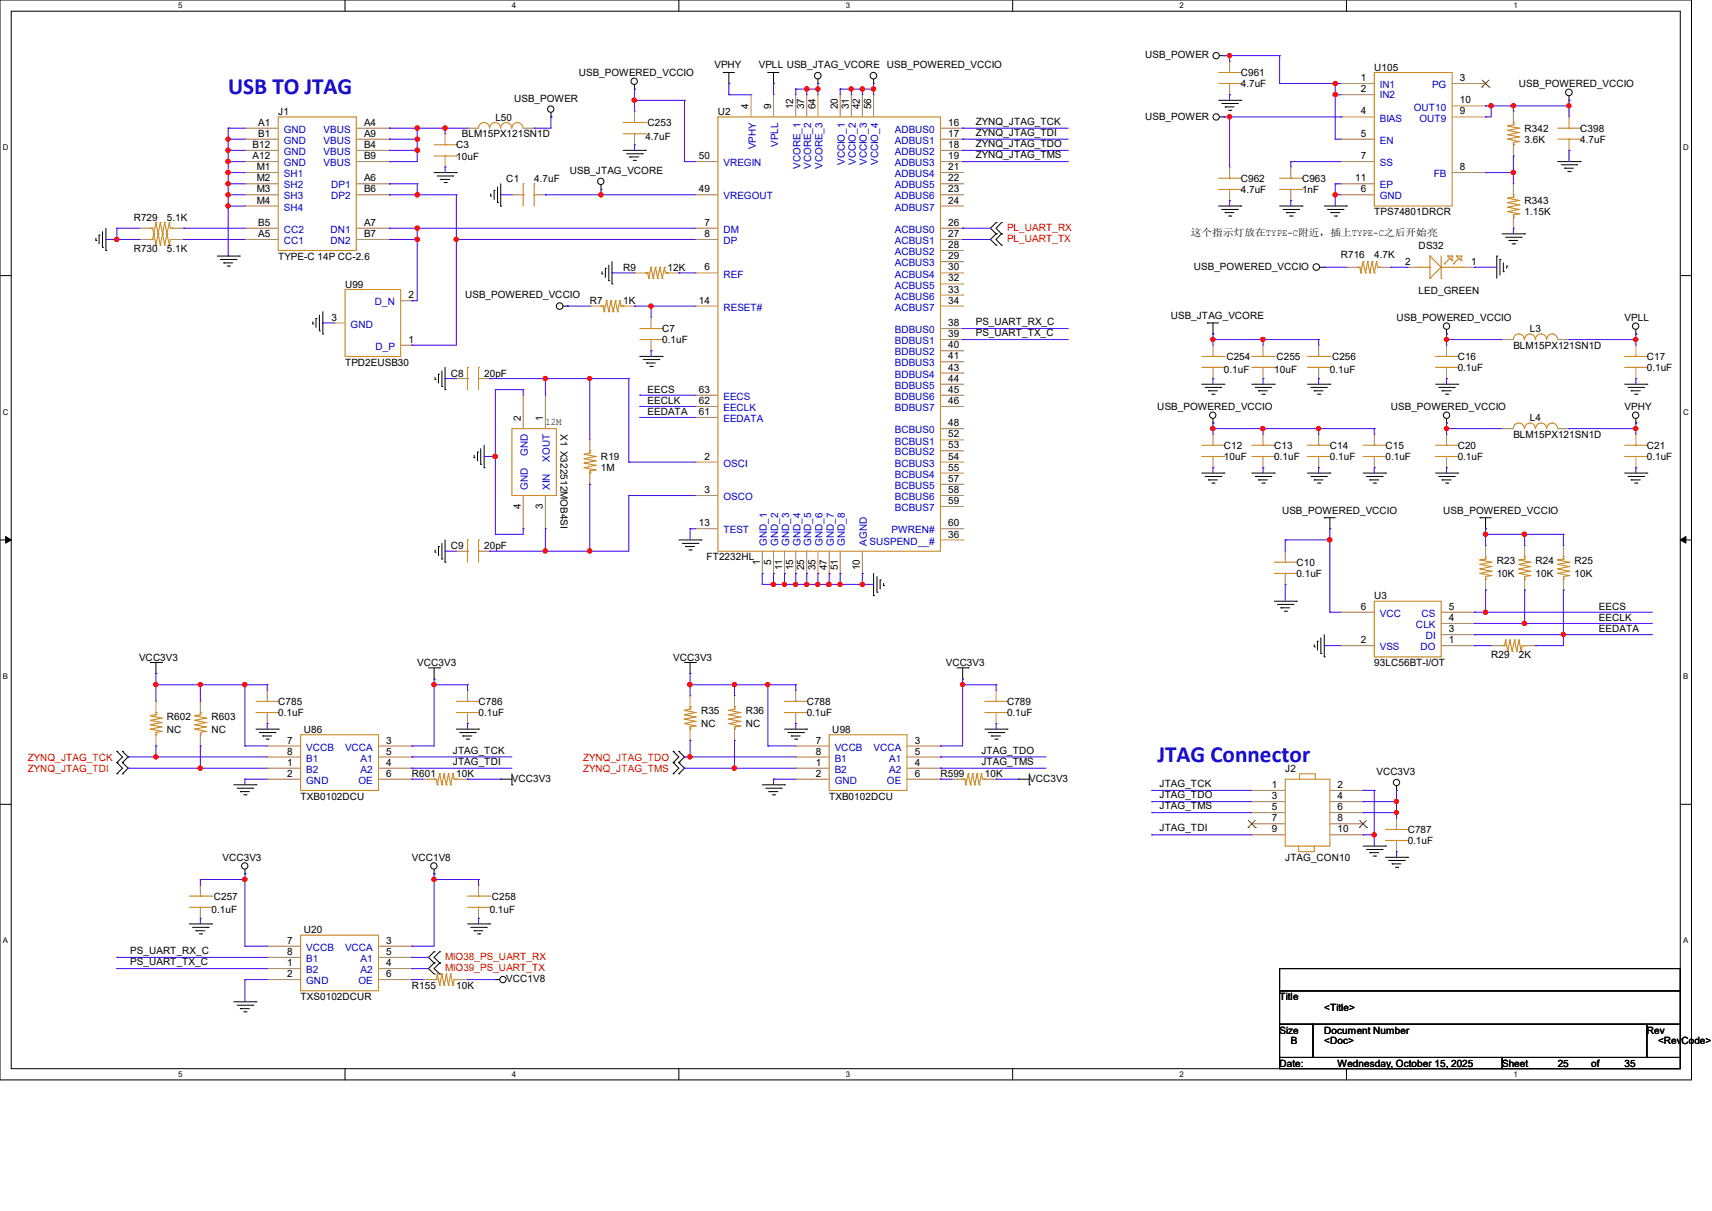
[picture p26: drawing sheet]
<svg xmlns="http://www.w3.org/2000/svg" width="297mm" height="210mm" viewBox="0 0 297 210" stroke-linecap="round" stroke-linejoin="round" font-family="sans-serif">
<defs><g id="words">
<g font-size="4" fill="#00f">
<text x="39.6" y="16.4">USB TO JTAG</text>
<text x="200.8" y="132.2">JTAG Connector</text>
</g>
<g font-size="1.7">
<text x="123.9" y="11.9">VPHY</text>
<text x="131.7" y="11.9">VPLL USB_JTAG_VCORE USB_POWERED_VCCIO</text>
<text x="198.7" y="10.1">USB_POWER</text>
<text x="89.2" y="17.7">USB_POWER</text>
<text x="100.4" y="13.2">USB_POWERED_VCCIO</text>
<text x="215.3" y="13.2">C961</text>
<text x="215.3" y="15.2">4.7uF</text>
<text x="236.1" y="14.1">1</text>
<text x="236.1" y="16">2</text>
<text x="238.4" y="12.2">U105</text>
<text x="253.3" y="14.1">3</text>
<text x="253.3" y="17.9">10</text>
<text x="263.5" y="15.2">USB_POWERED_VCCIO</text>
<text x="44.8" y="21.8">A1</text>
<text x="44.8" y="23.7">B1</text>
<text x="48.3" y="20">J1</text>
<text x="63.2" y="21.8">A4</text>
<text x="63.2" y="23.7">A9</text>
<text x="80.1" y="23.8">BLM15PX121SN1D</text>
<text x="85.9" y="20.9">L50</text>
<text x="112.4" y="21.9">C253</text>
<text x="124.5" y="20">U2</text>
<text x="129.9" y="18.9" transform="rotate(-90 129.9 18.9)">4</text>
<text x="133.8" y="18.9" transform="rotate(-90 133.8 18.9)">9</text>
<text x="137.6" y="18.9" transform="rotate(-90 137.6 18.9)">12</text>
<text x="139.5" y="18.9" transform="rotate(-90 139.5 18.9)">37</text>
<text x="141.5" y="18.9" transform="rotate(-90 141.5 18.9)">64</text>
<text x="145.3" y="18.9" transform="rotate(-90 145.3 18.9)">20</text>
<text x="147.3" y="18.9" transform="rotate(-90 147.3 18.9)">31</text>
<text x="149.2" y="18.9" transform="rotate(-90 149.2 18.9)">42</text>
<text x="151.1" y="18.9" transform="rotate(-90 151.1 18.9)">56</text>
<text x="164.5" y="21.8">16</text>
<text x="164.5" y="23.7">17</text>
<text x="169.3" y="21.6">ZYNQ_JTAG_TCK</text>
<text x="169.3" y="23.5">ZYNQ_JTAG_TDI</text>
<text x="198.7" y="20.7">USB_POWER</text>
<text x="236.1" y="19.9">4</text>
<text x="236.1" y="23.7">5</text>
<text x="253.3" y="19.9">9</text>
<text x="264.5" y="22.9">R342</text>
<text x="274.1" y="22.9">C398</text>
<text x="43.8" y="27.6">A12</text>
<text x="43.8" y="25.7">B12</text>
<text x="44.5" y="29.5">M1</text>
<text x="63.2" y="27.6">B9</text>
<text x="63.2" y="25.7">B4</text>
<text x="79.2" y="25.7">C3</text>
<text x="79.2" y="27.7">10uF</text>
<text x="112" y="24.2">4.7uF</text>
<text x="121.2" y="27.6">50</text>
<text x="164.5" y="25.7">18</text>
<text x="164.5" y="27.6">19</text>
<text x="164.5" y="29.5">21</text>
<text x="169.3" y="25.5">ZYNQ_JTAG_TDO</text>
<text x="169.3" y="27.4">ZYNQ_JTAG_TMS</text>
<text x="236.1" y="27.6">7</text>
<text x="253.3" y="29.5">8</text>
<text x="264.5" y="24.8">3.6K</text>
<text x="274.1" y="24.8">4.7uF</text>
<text x="44.5" y="31.5">M2</text>
<text x="44.5" y="33.4">M3</text>
<text x="44.5" y="35.3">M4</text>
<text x="63.2" y="31.5">A6</text>
<text x="63.2" y="33.4">B6</text>
<text x="87.8" y="31.5">C1</text>
<text x="92.7" y="31.5">4.7uF</text>
<text x="98.8" y="30.2">USB_JTAG_VCORE</text>
<text x="121.2" y="33.4">49</text>
<text x="164.5" y="31.5">22</text>
<text x="164.5" y="33.4">23</text>
<text x="164.5" y="35.3">24</text>
<text x="215.3" y="31.5">C962</text>
<text x="215.3" y="33.5">4.7uF</text>
<text x="225.9" y="31.5">C963</text>
<text x="225.9" y="33.5">1nF</text>
<text x="235.1" y="31.5">11</text>
<text x="236.1" y="33.4">6</text>
<text x="264.5" y="35.4">R343</text>
<text x="23.2" y="38.3">R729</text>
<text x="29" y="38.3">5.1K</text>
<text x="44.8" y="41.1">A5</text>
<text x="44.8" y="39.2">B5</text>
<text x="63.2" y="39.2">A7</text>
<text x="63.2" y="41.1">B7</text>
<text x="122.2" y="39.2">7</text>
<text x="122.2" y="41.1">8</text>
<text x="164.5" y="39.2">26</text>
<text x="164.5" y="41.1">27</text>
<text x="206.6" y="41">这个指示灯放在TYPE-C附近，插上TYPE-C之后开始亮</text>
<text x="238.4" y="37.3">TPS74801DRCR</text>
<text x="264.5" y="37.3">1.15K</text>
<text x="23.2" y="43.7">R730</text>
<text x="29" y="43.7">5.1K</text>
<text x="48.3" y="45">TYPE-C 14P CC-2.6</text>
<text x="108.1" y="47">R9</text>
<text x="115.8" y="47">12K</text>
<text x="122.2" y="46.9">6</text>
<text x="164.5" y="43">28</text>
<text x="164.5" y="45">29</text>
<text x="164.5" y="46.9">30</text>
<text x="207.1" y="46.8">USB_POWERED_VCCIO</text>
<text x="232.6" y="44.7">R716</text>
<text x="238.4" y="44.7">4.7K</text>
<text x="243.8" y="45.9">2</text>
<text x="246.1" y="43.1">DS32</text>
<text x="255.2" y="45.9">1</text>
<text x="59.9" y="49.9">U99</text>
<text x="70.9" y="51.7">2</text>
<text x="80.7" y="51.6">USB_POWERED_VCCIO</text>
<text x="102.3" y="52.8">R7</text>
<text x="108.1" y="52.8">1K</text>
<text x="121.2" y="52.7">14</text>
<text x="164.5" y="48.8">32</text>
<text x="164.5" y="52.7">34</text>
<text x="164.5" y="50.8">33</text>
<text x="246.1" y="51.1">LED_GREEN</text>
<text x="57.5" y="55.6">3</text>
<text x="70.9" y="59.4">1</text>
<text x="114.9" y="57.6">C7</text>
<text x="114.9" y="59.5">0.1uF</text>
<text x="164.5" y="58.5">39</text>
<text x="164.5" y="56.6">38</text>
<text x="169.3" y="56.4">PS_UART_RX_C</text>
<text x="169.3" y="58.3">PS_UART_TX_C</text>
<text x="203.1" y="55.3">USB_JTAG_VCORE</text>
<text x="242.3" y="55.7">USB_POWERED_VCCIO</text>
<text x="265.4" y="57.6">L3</text>
<text x="281.8" y="55.7">VPLL</text>
<text x="59.9" y="63.4">TPD2EUSB30</text>
<text x="78.2" y="65.3">C8</text>
<text x="84" y="65.3">20pF</text>
<text x="164.5" y="64.3">43</text>
<text x="164.5" y="62.3">41</text>
<text x="164.5" y="60.4">40</text>
<text x="212.3" y="64.8">0.1uF</text>
<text x="212.8" y="62.4">C254</text>
<text x="221.1" y="64.8">10uF</text>
<text x="221.4" y="62.4">C255</text>
<text x="230.7" y="64.8">0.1uF</text>
<text x="231.1" y="62.4">C256</text>
<text x="252.9" y="62.4">C16</text>
<text x="252.9" y="64.3">0.1uF</text>
<text x="262.5" y="60.5">BLM15PX121SN1D</text>
<text x="285.7" y="62.4">C17</text>
<text x="285.7" y="64.3">0.1uF</text>
<text x="112.4" y="68.2">EECS</text>
<text x="112.4" y="70.1">EECLK</text>
<text x="121.2" y="68.1">63</text>
<text x="121.2" y="70.1">62</text>
<text x="121.2" y="72">61</text>
<text x="164.5" y="70.1">46</text>
<text x="164.5" y="68.1">45</text>
<text x="164.5" y="66.2">44</text>
<text x="200.8" y="71.1">USB_POWERED_VCCIO</text>
<text x="241.3" y="71.1">USB_POWERED_VCCIO</text>
<text x="281.8" y="71.1">VPHY</text>
<text x="90.3" y="73" transform="rotate(-90 90.3 73)">2</text>
<text x="94.2" y="73" transform="rotate(-90 94.2 73)">1</text>
<text x="94.6" y="73.8">12M</text>
<text x="97.2" y="75.3" transform="rotate(90 97.2 75.3)">X1 X322512MOB4SI</text>
<text x="112.4" y="72">EEDATA</text>
<text x="164.5" y="73.9">48</text>
<text x="164.5" y="77.8">53</text>
<text x="164.5" y="75.9">52</text>
<text x="212.3" y="77.9">C12</text>
<text x="221.1" y="77.9">C13</text>
<text x="230.7" y="77.9">C14</text>
<text x="240.4" y="77.9">C15</text>
<text x="252.9" y="77.9">C20</text>
<text x="262.5" y="75.9">BLM15PX121SN1D</text>
<text x="265.4" y="73.1">L4</text>
<text x="285.7" y="77.9">C21</text>
<text x="104.3" y="81.7">1M</text>
<text x="104.3" y="79.8">R19</text>
<text x="122.2" y="79.7">2</text>
<text x="164.5" y="83.6">57</text>
<text x="164.5" y="81.6">55</text>
<text x="164.5" y="79.7">54</text>
<text x="212.3" y="79.8">10uF</text>
<text x="221.1" y="79.8">0.1uF</text>
<text x="230.7" y="79.8">0.1uF</text>
<text x="240.4" y="79.8">0.1uF</text>
<text x="252.9" y="79.8">0.1uF</text>
<text x="285.7" y="79.8">0.1uF</text>
<text x="90.3" y="88.3" transform="rotate(-90 90.3 88.3)">4</text>
<text x="94.2" y="88.3" transform="rotate(-90 94.2 88.3)">3</text>
<text x="122.2" y="85.5">3</text>
<text x="164.5" y="87.4">59</text>
<text x="164.5" y="85.5">58</text>
<text x="222.4" y="89.1">USB_POWERED_VCCIO</text>
<text x="250.4" y="89.1">USB_POWERED_VCCIO</text>
<text x="78.2" y="95.2">C9</text>
<text x="84" y="95.2">20pF</text>
<text x="121.2" y="91.3">13</text>
<text x="164.5" y="93.2">36</text>
<text x="164.5" y="91.3">60</text>
<text x="122.6" y="97.2">FT2232HL</text>
<text x="131.8" y="97.9" transform="rotate(-90 131.8 97.9)">1</text>
<text x="133.8" y="97.9" transform="rotate(-90 133.8 97.9)">5</text>
<text x="135.7" y="98.9" transform="rotate(-90 135.7 98.9)">11</text>
<text x="137.6" y="98.9" transform="rotate(-90 137.6 98.9)">15</text>
<text x="139.5" y="98.9" transform="rotate(-90 139.5 98.9)">25</text>
<text x="141.5" y="98.9" transform="rotate(-90 141.5 98.9)">35</text>
<text x="143.4" y="98.9" transform="rotate(-90 143.4 98.9)">47</text>
<text x="145.3" y="98.9" transform="rotate(-90 145.3 98.9)">51</text>
<text x="149.2" y="98.9" transform="rotate(-90 149.2 98.9)">10</text>
<text x="224.9" y="98.1">C10</text>
<text x="224.9" y="100.1">0.1uF</text>
<text x="259.7" y="100.1">10K</text>
<text x="259.7" y="97.7">R23</text>
<text x="266.4" y="100.1">10K</text>
<text x="266.4" y="97.7">R24</text>
<text x="273.2" y="100.1">10K</text>
<text x="273.2" y="97.7">R25</text>
<text x="236.1" y="105.7">6</text>
<text x="238.4" y="103.9">U3</text>
<text x="251.4" y="105.7">5</text>
<text x="251.4" y="107.7">4</text>
<text x="277.4" y="105.8">EECS</text>
<text x="277.4" y="107.7">EECLK</text>
<text x="236.1" y="111.5">2</text>
<text x="251.4" y="109.6">3</text>
<text x="251.4" y="111.5">1</text>
<text x="277.4" y="109.7">EEDATA</text>
<text x="24.1" y="114.6">VCC3V3</text>
<text x="72.4" y="115.5">VCC3V3</text>
<text x="116.8" y="114.6">VCC3V3</text>
<text x="164.1" y="115.5">VCC3V3</text>
<text x="238.4" y="115.5">93LC56BT-I/OT</text>
<text x="258.7" y="114.2">R29</text>
<text x="263.5" y="114.2">2K</text>
<text x="29" y="124.8">R602</text>
<text x="36.7" y="124.8">R603</text>
<text x="48.3" y="122.3">C785</text>
<text x="48.3" y="124.2">0.1uF</text>
<text x="83" y="122.3">C786</text>
<text x="83" y="124.2">0.1uF</text>
<text x="121.6" y="123.8">R35</text>
<text x="129.4" y="123.8">R36</text>
<text x="140" y="122.3">C788</text>
<text x="140" y="124.2">0.1uF</text>
<text x="174.7" y="122.3">C789</text>
<text x="174.7" y="124.2">0.1uF</text>
<text x="29" y="127.1">NC</text>
<text x="36.7" y="127.1">NC</text>
<text x="49.8" y="130.8">8</text>
<text x="49.8" y="128.9">7</text>
<text x="52.7" y="127.1">U86</text>
<text x="67" y="130.8">5</text>
<text x="67" y="128.9">3</text>
<text x="78.6" y="130.7">JTAG_TCK</text>
<text x="121.6" y="126.2">NC</text>
<text x="129.4" y="126.2">NC</text>
<text x="141.5" y="130.8">8</text>
<text x="141.5" y="128.9">7</text>
<text x="144.4" y="127.1">U98</text>
<text x="158.7" y="130.8">5</text>
<text x="158.7" y="128.9">3</text>
<text x="170.3" y="130.7">JTAG_TDO</text>
<text x="49.8" y="134.7">2</text>
<text x="49.8" y="132.8">1</text>
<text x="67" y="134.7">6</text>
<text x="67" y="132.8">4</text>
<text x="71.5" y="134.8">R601</text>
<text x="78.6" y="132.6">JTAG_TDI</text>
<text x="79.2" y="134.8">10K</text>
<text x="88.8" y="135.6">VCC3V3</text>
<text x="141.5" y="134.7">2</text>
<text x="141.5" y="132.8">1</text>
<text x="158.7" y="134.7">6</text>
<text x="158.7" y="132.8">4</text>
<text x="163.1" y="134.8">R599</text>
<text x="170.3" y="132.6">JTAG_TMS</text>
<text x="170.9" y="134.8">10K</text>
<text x="178.6" y="135.6">VCC3V3</text>
<text x="201.2" y="136.5">JTAG_TCK</text>
<text x="220.6" y="136.6">1</text>
<text x="223" y="133.9">J2</text>
<text x="232.1" y="136.6">2</text>
<text x="238.8" y="134.4">VCC3V3</text>
<text x="52.2" y="138.7">TXB0102DCU</text>
<text x="143.8" y="138.7">TXB0102DCU</text>
<text x="201.2" y="138.4">JTAG_TDO</text>
<text x="201.2" y="140.3">JTAG_TMS</text>
<text x="220.6" y="138.6">3</text>
<text x="220.6" y="140.5">5</text>
<text x="220.6" y="142.4">7</text>
<text x="232.1" y="138.6">4</text>
<text x="232.1" y="140.5">6</text>
<text x="232.1" y="142.4">8</text>
<text x="38.6" y="149.3">VCC3V3</text>
<text x="71.5" y="149.3">VCC1V8</text>
<text x="201.2" y="144.2">JTAG_TDI</text>
<text x="220.6" y="144.4">9</text>
<text x="223" y="149.3">JTAG_CON10</text>
<text x="232.1" y="144.4">10</text>
<text x="244.2" y="144.5">C787</text>
<text x="244.2" y="146.4">0.1uF</text>
<text x="36.7" y="158.4">0.1uF</text>
<text x="37.1" y="156">C257</text>
<text x="52.7" y="161.8">U20</text>
<text x="85" y="158.4">0.1uF</text>
<text x="85.3" y="156">C258</text>
<text x="22.6" y="165.4">PS_UART_RX_C</text>
<text x="22.6" y="167.4">PS_UART_TX_C</text>
<text x="49.8" y="165.6">8</text>
<text x="49.8" y="163.7">7</text>
<text x="49.8" y="167.6">1</text>
<text x="67" y="165.6">5</text>
<text x="67" y="163.7">3</text>
<text x="67" y="167.6">4</text>
<text x="49.8" y="169.5">2</text>
<text x="52.2" y="173.4">TXS0102DCUR</text>
<text x="67" y="169.5">6</text>
<text x="71.5" y="171.5">R155</text>
<text x="79.2" y="171.5">10K</text>
<text x="87.8" y="170.3">VCC1V8</text>
<text x="222" y="173.4">Title</text>
<text x="222" y="179.2">Size</text>
<text x="229.7" y="175.3">&lt;Title&gt;</text>
<text x="229.7" y="179.2">Document Number</text>
<text x="285.7" y="179.2">Rev</text>
<text x="222" y="185">Date:</text>
<text x="223.9" y="181.1">B</text>
<text x="229.7" y="181.1">&lt;Doc&gt;</text>
<text x="232.1" y="185">Wednesday, October 15, 2025</text>
<text x="260.6" y="185">Sheet</text>
<text x="270.2" y="185">25</text>
<text x="276" y="185">of</text>
<text x="281.8" y="185">35</text>
<text x="287.7" y="181.1">&lt;RevCode&gt;</text>
</g>
<g font-size="1.7" fill="#00c">
<text x="239.4" y="15.3">IN1</text>
<text x="239.4" y="17.1">IN2</text>
<text x="248.4" y="15.3">PG</text>
<text x="49.2" y="23">GND</text>
<text x="56.1" y="23">VBUS</text>
<text x="155.2" y="23">ADBUS0</text>
<text x="239.4" y="21.1">BIAS</text>
<text x="245.3" y="19.2">OUT10</text>
<text x="246.2" y="21.1">OUT9</text>
<text x="49.2" y="28.8">GND</text>
<text x="49.2" y="26.9">GND</text>
<text x="49.2" y="24.9">GND</text>
<text x="56.1" y="24.9">VBUS</text>
<text x="56.1" y="28.8">VBUS</text>
<text x="56.1" y="26.9">VBUS</text>
<text x="125.5" y="28.8">VREGIN</text>
<text x="131.1" y="25.9" transform="rotate(-90 131.1 25.9)">VPHY</text>
<text x="135" y="25.5" transform="rotate(-90 135 25.5)">VPLL</text>
<text x="138.8" y="29.3" transform="rotate(-90 138.8 29.3)">VCORE_1</text>
<text x="140.8" y="29.3" transform="rotate(-90 140.8 29.3)">VCORE_2</text>
<text x="142.7" y="29.3" transform="rotate(-90 142.7 29.3)">VCORE_3</text>
<text x="146.6" y="28.6" transform="rotate(-90 146.6 28.6)">VCCIO_1</text>
<text x="148.5" y="28.6" transform="rotate(-90 148.5 28.6)">VCCIO_2</text>
<text x="150.4" y="28.6" transform="rotate(-90 150.4 28.6)">VCCIO_3</text>
<text x="152.4" y="28.6" transform="rotate(-90 152.4 28.6)">VCCIO_4</text>
<text x="155.2" y="24.9">ADBUS1</text>
<text x="155.2" y="26.9">ADBUS2</text>
<text x="155.2" y="28.8">ADBUS3</text>
<text x="239.4" y="24.9">EN</text>
<text x="239.4" y="28.8">SS</text>
<text x="49.2" y="30.7">SH1</text>
<text x="49.2" y="32.7">SH2</text>
<text x="49.2" y="34.6">SH3</text>
<text x="57.4" y="32.7">DP1</text>
<text x="57.4" y="34.6">DP2</text>
<text x="125.5" y="34.6">VREGOUT</text>
<text x="155.2" y="30.7">ADBUS4</text>
<text x="155.2" y="32.7">ADBUS5</text>
<text x="155.2" y="34.6">ADBUS6</text>
<text x="239.4" y="34.6">GND</text>
<text x="239.4" y="32.7">EP</text>
<text x="248.7" y="30.7">FB</text>
<text x="49.2" y="40.4">CC2</text>
<text x="49.2" y="36.5">SH4</text>
<text x="57.3" y="40.4">DN1</text>
<text x="125.5" y="40.4">DM</text>
<text x="155.2" y="36.5">ADBUS7</text>
<text x="155.2" y="40.4">ACBUS0</text>
<text x="49.2" y="42.3">CC1</text>
<text x="57.3" y="42.3">DN2</text>
<text x="125.5" y="42.3">DP</text>
<text x="155.2" y="42.3">ACBUS1</text>
<text x="155.2" y="44.2">ACBUS2</text>
<text x="155.2" y="46.2">ACBUS3</text>
<text x="65" y="53">D_N</text>
<text x="125.5" y="48.1">REF</text>
<text x="125.5" y="53.9">RESET#</text>
<text x="155.2" y="48.1">ACBUS4</text>
<text x="155.2" y="50">ACBUS5</text>
<text x="155.2" y="53.9">ACBUS7</text>
<text x="155.2" y="52">ACBUS6</text>
<text x="60.8" y="56.8">GND</text>
<text x="155.2" y="59.7">BDBUS1</text>
<text x="155.2" y="57.8">BDBUS0</text>
<text x="65.1" y="60.7">D_P</text>
<text x="155.2" y="65.5">BDBUS4</text>
<text x="155.2" y="63.5">BDBUS3</text>
<text x="155.2" y="61.6">BDBUS2</text>
<text x="125.5" y="69.3">EECS</text>
<text x="125.5" y="71.3">EECLK</text>
<text x="155.2" y="71.3">BDBUS7</text>
<text x="155.2" y="69.3">BDBUS6</text>
<text x="155.2" y="67.4">BDBUS5</text>
<text x="125.5" y="73.2">EEDATA</text>
<text x="155.2" y="75.1">BCBUS0</text>
<text x="155.2" y="77.1">BCBUS1</text>
<text x="91.6" y="79.1" transform="rotate(-90 91.6 79.1)">GND</text>
<text x="95.4" y="80.1" transform="rotate(-90 95.4 80.1)">XOUT</text>
<text x="125.5" y="80.9">OSCI</text>
<text x="155.2" y="82.8">BCBUS4</text>
<text x="155.2" y="80.9">BCBUS3</text>
<text x="155.2" y="79">BCBUS2</text>
<text x="91.6" y="85" transform="rotate(-90 91.6 85)">GND</text>
<text x="95.4" y="85" transform="rotate(-90 95.4 85)">XIN</text>
<text x="125.5" y="86.7">OSCO</text>
<text x="155.2" y="88.6">BCBUS7</text>
<text x="155.2" y="86.7">BCBUS6</text>
<text x="155.2" y="84.8">BCBUS5</text>
<text x="125.5" y="92.5">TEST</text>
<text x="133.1" y="94.6" transform="rotate(-90 133.1 94.6)">GND_1</text>
<text x="135" y="94.6" transform="rotate(-90 135 94.6)">GND_2</text>
<text x="136.9" y="94.6" transform="rotate(-90 136.9 94.6)">GND_3</text>
<text x="138.8" y="94.6" transform="rotate(-90 138.8 94.6)">GND_4</text>
<text x="140.8" y="94.6" transform="rotate(-90 140.8 94.6)">GND_5</text>
<text x="142.7" y="94.6" transform="rotate(-90 142.7 94.6)">GND_6</text>
<text x="144.6" y="94.6" transform="rotate(-90 144.6 94.6)">GND_7</text>
<text x="146.6" y="94.6" transform="rotate(-90 146.6 94.6)">GND_8</text>
<text x="150.4" y="94.6" transform="rotate(-90 150.4 94.6)">AGND</text>
<text x="150.9" y="94.4">SUSPEND__#</text>
<text x="154.7" y="92.5">PWREN#</text>
<text x="239.4" y="107">VCC</text>
<text x="246.6" y="107">CS</text>
<text x="239.4" y="112.8">VSS</text>
<text x="245.7" y="108.9">CLK</text>
<text x="246.4" y="112.8">DO</text>
<text x="247.3" y="110.9">DI</text>
<text x="53.1" y="130.2">VCCB</text>
<text x="59.9" y="130.2">VCCA</text>
<text x="144.8" y="130.2">VCCB</text>
<text x="151.6" y="130.2">VCCA</text>
<text x="53.1" y="132.1">B1</text>
<text x="53.1" y="135.9">GND</text>
<text x="53.1" y="134">B2</text>
<text x="62.2" y="135.9">OE</text>
<text x="62.6" y="132.1">A1</text>
<text x="62.6" y="134">A2</text>
<text x="144.8" y="132.1">B1</text>
<text x="144.8" y="135.9">GND</text>
<text x="144.8" y="134">B2</text>
<text x="153.9" y="135.9">OE</text>
<text x="154.3" y="132.1">A1</text>
<text x="154.3" y="134">A2</text>
<text x="53.1" y="166.8">B1</text>
<text x="53.1" y="164.9">VCCB</text>
<text x="59.9" y="164.9">VCCA</text>
<text x="62.6" y="166.8">A1</text>
<text x="53.1" y="170.7">GND</text>
<text x="53.1" y="168.8">B2</text>
<text x="62.2" y="170.7">OE</text>
<text x="62.6" y="168.8">A2</text>
</g>
<g font-size="1.7" fill="#f00">
<text x="174.7" y="40">PL_UART_RX</text>
<text x="174.7" y="42">PL_UART_TX</text>
<text x="4.8" y="131.9">ZYNQ_JTAG_TCK</text>
<text x="101.2" y="131.9">ZYNQ_JTAG_TDO</text>
<text x="4.8" y="133.9">ZYNQ_JTAG_TDI</text>
<text x="101.2" y="133.9">ZYNQ_JTAG_TMS</text>
<text x="77.2" y="166.5">MIO38_PS_UART_RX</text>
<text x="77.2" y="168.4">MIO39_PS_UART_TX</text>
</g>
<g font-size="1.4">
<text x="30.9" y="1.4">5</text>
<text x="88.8" y="1.4">4</text>
<text x="146.7" y="1.4">3</text>
<text x="204.6" y="1.4">2</text>
<text x="262.6" y="1.4">1</text>
<text x=".5" y="26.1">D</text>
<text x="292" y="26.1">D</text>
<text x=".5" y="71.9">C</text>
<text x="292" y="71.9">C</text>
<text x=".5" y="117.8">B</text>
<text x="292" y="117.8">B</text>
<text x=".5" y="163.6">A</text>
<text x="292" y="163.6">A</text>
<text x="30.9" y="186.8">5</text>
<text x="88.8" y="186.8">4</text>
<text x="146.7" y="186.8">3</text>
<text x="204.6" y="186.8">2</text>
<text x="262.6" y="186.8">1</text>
</g>
</g></defs>
<path d="M0 0h293.5v187.3h-293.5zM1.9 1.9h289.6v183.4h-289.6z" fill="none" stroke="#000" stroke-width=".17"/>
<g fill="#fff">
<path d="M30.9 .2h.8v1.5h-.8z"/>
<path d="M30.9 185.5h.8v1.6h-.8z"/>
</g>
<path d="M59.9 0v1.9M59.9 185.3v2" fill="none" stroke="#000" stroke-width=".17"/>
<g fill="#fff">
<path d="M88.8 .2h.8v1.5h-.8z"/>
<path d="M88.8 185.5h.8v1.6h-.8z"/>
</g>
<path d="M117.8 0v1.9M117.8 185.3v2" fill="none" stroke="#000" stroke-width=".17"/>
<g fill="#fff">
<path d="M146.7 .2h.8v1.5h-.8z"/>
<path d="M146.7 185.5h.8v1.6h-.8z"/>
</g>
<path d="M175.7 0v1.9M175.7 185.3v2" fill="none" stroke="#000" stroke-width=".17"/>
<g fill="#fff">
<path d="M204.6 .2h.8v1.5h-.8z"/>
<path d="M204.6 185.5h.8v1.6h-.8z"/>
</g>
<path d="M233.6 0v1.9M233.6 185.3v2" fill="none" stroke="#000" stroke-width=".17"/>
<g fill="#fff">
<path d="M262.6 .2h.7v1.5h-.7z"/>
<path d="M262.6 185.5h.7v1.6h-.7z"/>
<path d="M.5 24.8h1v1.6h-1z"/>
<path d="M292 24.8h1v1.6h-1z"/>
<path d="M.5 70.7h1v1.5h-1z"/>
<path d="M292 70.7h1v1.5h-1z"/>
</g>
<path d="M0 47.8h1.9M291.5 47.8h2" fill="none" stroke="#000" stroke-width=".17"/>
<g fill="#fff">
<path d="M.5 116.5h.9v1.6h-.9z"/>
<path d="M292 116.5h.9v1.6h-.9z"/>
</g>
<path d="M0 93.6h1.9M291.5 93.6h2" fill="none" stroke="#000" stroke-width=".17"/>
<path d="M1 93l.9 .6-.9 .6zM291.5 93.6l1-.6v1.2z" fill="#000" stroke="#000" stroke-width=".17"/>
<g fill="#fff">
<path d="M.5 162.4h.9v1.5h-.9z"/>
<path d="M292 162.4h.9v1.5h-.9z"/>
</g>
<g fill="none" stroke="#000" stroke-width=".17">
<path d="M95.6 19.5v.8M110.1 15.5h.1M110.1 14.7v.8M125.5 12.6h.1M125.5 12.6h1.9M126.4 14.5h.1M126.4 12.6v1.9M133.2 12.6h.1M133.2 12.6h1.9M134.2 14.5h.1M134.2 12.6v1.9M141.9 14.5h.1"/>
<path d="M141.9 13.7v.8M151.6 14.5h.1M151.6 13.7v.8M211.4 17.4h3.9M211.6 9.7h.7M212 17.9h2.7M212.3 9.7h.1M212.6 18.5h.1M212.6 18.5h1.5M213.1 19.1h.4M213.5 19.1h.1M214.7 17.9h.1"/>
<path d="M215.3 17.4h.1M272.2 17.4h.1M272.2 16.6v.8M18.4 39.6v3.8M75.3 29.9h3.9M75.9 30.5h2.7M76.5 31.1h.1M76.5 31.1h1.5M77 31.7h.4M77.4 31.7h.1M78.6 30.5h.1M79.2 29.9h.1"/>
<path d="M85.1 34h.1M85.1 33.6v.4M85.7 33h.1M85.7 33v1.6M86.3 35.1h.1M86.3 32.4v2.7M86.9 35.7h.1M86.9 31.9v3.8M95.6 20.3h.1M104.3 32.9h.1M104.3 32v.9M108.1 26.1h3.9"/>
<path d="M108.7 26.7h2.7M109.3 27.2h.1M109.3 27.2h1.5M109.9 27.8h.3M110.2 27.8h.1M111.4 26.7h.1M112 26.1h.1M172.8 38.6h.1M172.8 38.6l-1 1 1 1M173.7 38.6h.1M173.7 38.6l-.9 1 .9 1M211.4 35.7h3.9"/>
<path d="M211.6 20.3h.7M212 36.3h2.7M212.3 20.3h.1M212.6 36.9h.1M212.6 36.9h1.5M213.1 37.5h.4M213.5 37.5h.1M214.7 36.3h.1M215.3 35.7h.1M222 35.7h3.9M222.6 36.3h2.7M223.2 36.9h.1"/>
<path d="M223.2 36.9h1.5M223.7 37.5h.5M224.2 37.5h.1M225.3 36.3h.1M225.9 35.7h.1M229.7 35.7h3.9M230.3 36.3h2.7M230.9 36.9h.1M230.9 36.9h1.6M231.5 37.5h.4M231.9 37.5h.1M233 36.3h.1"/>
<path d="M233.6 35.7h.1M270.3 28h3.9M270.8 28.6h2.8M271.4 29.2h.1M271.4 29.2h1.6M272 29.8h.4M272.4 29.8h.1M273.6 28.6h.1M274.2 28h.1M16.6 41.7h.1M16.6 41.3v.4M17.2 40.8h.1"/>
<path d="M17.2 40.8v1.5M17.8 42.9h.1M17.8 40.2v2.7M18.4 43.4h.1M37.7 44.4h3.8M38.2 45h2.7M38.8 45.6h.1M38.8 45.6h1.5M39.4 46.1h.4M39.8 46.1h.1M40.9 45h.1M41.5 44.4h.1"/>
<path d="M54.3 56.2h.1M54.3 55.8v.4M54.8 55.2h.1M54.8 55.2v1.6M55.4 57.4h.1M55.4 54.7v2.7M56 57.9h.1M56 54.1v3.8M97.7 53.1h.8M98.5 53.1h.1M104.4 47.5h.1M104.4 47.1v.4"/>
<path d="M105 46.5h.1M105 46.5v1.6M105.6 48.7h.1M105.6 46v2.7M106.2 49.2h.1M106.2 45.4v3.8M172.8 40.6h.1M172.8 42.5h.1M172.8 40.6l-1 .9 1 1M173.7 40.6h.1M173.7 42.5h.1M173.7 40.6l-.9 .9 .9 1"/>
<path d="M209.5 56h.1M209.5 56h1.9M210.4 57.9h.1M210.4 56v1.9M229 46.4h.7M229.7 46.4h.1M251 57.9h.1M251 57.1v.8M259.7 44.4h.1M259.7 44.4v3.9M260.2 45h.1M260.2 45v2.7"/>
<path d="M260.6 40.6h3.9M260.8 47.1h.1M260.8 45.6v1.5M261.2 41.1h2.7M261.4 46.1h.1M261.4 46.1v.4M261.8 41.7h.1M261.8 41.7h1.5M262.3 42.3h.5M262.8 42.3h.1M263.9 41.1h.1M264.5 40.6h.1"/>
<path d="M283.8 57.9h.1M283.8 57.1v.8M75.5 65.8h.1M75.5 65.4v.4M76.1 64.9h.1M76.1 64.9v1.5M76.7 67h.1M76.7 64.3v2.7M77.2 67.6h.1M77.2 63.7v3.9M82.3 79.4h.1M82.3 79v.4"/>
<path d="M82.8 78.4h.1M82.8 78.4v1.5M83.4 77.8v2.7M84 77.2v3.9M111 61.8h3.9M111.6 62.4h2.7M112.2 62.9h.1M112.2 62.9h1.5M112.7 63.5h.5M113.2 63.5h.1M114.3 62.4h.1M114.9 61.8h.1"/>
<path d="M208.5 66.6h3.8M209.1 67.2h2.7M209.7 67.8h.1M209.7 67.8h1.5M210.2 68.4h.4M210.4 73.4h.1M210.4 72.6v.8M210.6 68.4h.1M211.8 67.2h.1M212.3 66.6h.1M217.2 66.6h3.9M217.8 67.2h2.7"/>
<path d="M218.4 67.8h.1M218.4 67.8h1.5M218.9 68.4h.4M219.3 68.4h.1M220.5 67.2h.1M221.1 66.6h.1M226.8 66.6h3.9M227.4 67.2h2.7M228 67.8h.1M228 67.8h1.5M228.6 68.4h.4M229 68.4h.1"/>
<path d="M230.1 67.2h.1M230.7 66.6h.1M249 66.6h3.9M249.6 67.2h2.7M250.2 67.8h.1M250.2 67.8h1.6M250.8 68.4h.4M251 73.4h.1M251 72.6v.8M251.2 68.4h.1M252.3 67.2h.1M252.9 66.6h.1"/>
<path d="M281.9 66.6h3.8M282.4 67.2h2.8M283 67.8h.1M283 67.8h1.6M283.6 68.4h.4M283.8 73.4h.1M283.8 72.6v.8M284 68.4h.1M285.2 67.2h.1M285.7 66.6h.1M75.5 95.8h.1M75.5 95.4v.4"/>
<path d="M76.1 94.8h.1M76.1 94.8v1.6M76.7 96.9h.1M76.7 94.2v2.7M77.2 97.5h.1M77.2 93.6v3.9M83.4 80.5h.1M84 81.1h.1M117.8 93.6h3.8M118.4 94.2h2.7M118.9 94.8h.1M118.9 94.8h1.6"/>
<path d="M119.5 95.4h.4M119.9 95.4h.1M121.1 94.2h.1M121.6 93.6h.1M151.6 99.4v3.9M152.1 100v2.7M208.5 82h3.8M209.1 82.6h2.7M209.7 83.2h.1M209.7 83.2h1.5M210.2 83.8h.4M210.6 83.8h.1"/>
<path d="M211.8 82.6h.1M212.3 82h.1M217.2 82h3.9M217.8 82.6h2.7M218.4 83.2h.1M218.4 83.2h1.5M218.9 83.8h.4M219.3 83.8h.1M220.5 82.6h.1M221.1 82h.1M226.8 82h3.9M227.4 82.6h2.7"/>
<path d="M228 83.2h.1M228 83.2h1.5M228.6 83.8h.4M229 83.8h.1M229.7 89.8h.1M229.7 89.8h1.9M230.1 82.6h.1M230.7 91.7h.1M230.7 82h.1M230.7 89.8v1.9M236.5 82h3.9M237.1 82.6h2.7"/>
<path d="M237.7 83.2h.1M237.7 83.2h1.5M238.2 83.8h.4M238.6 83.8h.1M239.8 82.6h.1M240.4 82h.1M249 82h3.9M249.6 82.6h2.7M250.2 83.2h.1M250.2 83.2h1.6M250.8 83.8h.4M251.2 83.8h.1"/>
<path d="M252.3 82.6h.1M252.9 82h.1M256.8 89.8h.1M256.8 89.8h1.9M257.7 91.7h.1M257.7 89.8v1.9M281.9 82h3.8M282.4 82.6h2.8M283 83.2h.1M283 83.2h1.6M283.6 83.8h.4M284 83.8h.1"/>
<path d="M285.2 82.6h.1M285.7 82h.1M26.1 114.9h1.9M27.1 116.8h.1M27.1 114.9v1.9M28 114.9h.1M74.3 115.8h2M75.3 117.8h.1M75.3 115.8v2M76.3 115.8h.1M118.7 114.9h1.9M119.7 116.8h.1"/>
<path d="M119.7 114.9v1.9M120.6 114.9h.1M151.6 103.3h.1M152.1 102.7h.1M152.7 100.6h.1M152.7 100.6v1.6M153.3 101.6h.1M153.3 101.2v.4M166 115.8h2M167 117.8h.1M167 115.8v2M168 115.8h.1"/>
<path d="M221.1 104.3h3.8M221.6 104.8h2.7M222.2 105.4h.1M222.2 105.4h1.5M222.8 106h.4M223.2 106h.1M224.3 104.8h.1M224.9 104.3h.1M228 112.2h.1M228 111.8v.4M228.6 111.2h.1M228.6 111.2v1.5"/>
<path d="M229.2 113.3h.1M229.2 110.6v2.7M229.7 113.9h.1M229.7 110.1v3.8M0 139.5h1.9M20.3 132.2h.1M20.3 130.3h.1M20.3 134.2h.1M20.3 130.3l1 1-1 .9M20.3 132.2l1 1-1 1M21.3 130.3h.1M21.3 132.2h.1"/>
<path d="M21.3 134.2h.1M21.3 130.3l.9 1-.9 .9M21.3 132.2l.9 1-.9 1M40.6 136.1h3.8M41.1 136.7h2.8M41.7 137.3h.1M41.7 137.3h1.6M42.3 137.8h.4M42.7 137.8h.1M43.9 136.7h.1M44.4 136.1h.1M44.4 126.4h3.9"/>
<path d="M45 127h2.7M45.6 127.6h.1M45.6 127.6h1.5M46.1 128.2h.4M46.5 128.2h.1M47.7 127h.1M48.3 126.4h.1M79.2 126.4h3.8M79.8 127h2.7M80.3 127.6h.1M80.3 127.6h1.6M80.9 128.2h.4"/>
<path d="M81.3 128.2h.1M82.5 127h.1M83 126.4h.1M86.9 135.1h.1M86.9 135.1h1.9M88.8 136.1h.1M88.8 134.2v1.9M116.8 132.2h.1M116.8 130.3h.1M116.8 134.2h.1M116.8 130.3l1 1-1 .9M116.8 132.2l1 1-1 1"/>
<path d="M117.8 130.3h.1M117.8 132.2h.1M117.8 134.2h.1M117.8 130.3l.9 1-.9 .9M117.8 132.2l.9 1-.9 1M132.2 136.1h3.9M132.8 136.7h2.8M133.4 137.3h.1M133.4 137.3h1.6M134 137.8h.4M134.4 137.8h.1M135.6 136.7h.1"/>
<path d="M136.1 136.1h.1M136.1 126.4h3.9M136.7 127h2.7M137.3 127.6h.1M137.3 127.6h1.5M137.8 128.2h.4M138.2 128.2h.1M139.4 127h.1M140 126.4h.1M170.9 126.4h3.8M171.4 127h2.8M172 127.6h.1"/>
<path d="M172 127.6h1.6M172.6 128.2h.4M173 128.2h.1M174.2 127h.1M174.7 126.4h.1M176.7 135.1h.1M176.7 135.1h1.9M178.6 136.1h.1M178.6 134.2v1.9M242.3 137.1h.1M242.3 136.3v.8M291.5 139.5h2"/>
<path d="M42.5 151.6h.1M42.5 150.8v.8M75.3 151.6h.1M75.3 150.8v.8M236.5 146.7h3.9M237.1 147.3h2.7M237.7 147.9h.1M237.7 147.9h1.5M238.2 148.5h.4M238.6 148.5h.1M239.8 147.3h.1M240.4 146.7h.1"/>
<path d="M240.4 148.7h3.8M240.9 149.2h2.7M241.5 149.8h.1M241.5 149.8h1.5M242.1 150.4h.4M242.5 150.4h.1M243.6 149.2h.1M244.2 148.7h.1M32.9 160.2h3.8M33.4 160.8h2.7M34 161.4h.1M34 161.4h1.5"/>
<path d="M34.6 162h.4M35 162h.1M36.1 160.8h.1M36.7 160.2h.1M40.6 173.7h3.8M41.1 174.3h2.8M41.7 174.9h.1M41.7 174.9h1.6M42.3 175.5h.4M42.7 175.5h.1M43.9 174.3h.1M44.4 173.7h.1"/>
<path d="M75.3 165.1h.1M75.3 167h.1M75.3 168.9h.1M75.3 165.1l-1 .9 1 1M75.3 167l-1 1 1 .9M76.3 167h.1M76.3 165.1h.1M76.3 168.9h.1M76.3 165.1l-1 .9 1 1M76.3 167l-1 1 1 .9M81.1 160.2h3.9M81.7 160.8h2.7"/>
<path d="M82.3 161.4h.1M82.3 161.4h1.5M82.8 162h.4M83.2 162h.1M84.4 160.8h.1M85 160.2h.1M85.9 169.9h.1M85.9 169.9h.8M222 168h69.5v3.8h-69.5zM222 171.8h69.5v5.8h-69.5zM222 177.6h5.8v5.8h-5.8zM227.8 177.6h57.9v5.8h-57.9z"/>
<path d="M285.7 177.6h5.8v5.8h-5.8zM222 183.4h38.6v1.9h-38.6zM260.6 183.4h30.9v1.9h-30.9z"/>
<circle cx="95.5" cy="18.9" r=".55"/>
<circle cx="110" cy="14.1" r=".55"/>
<circle cx="141.9" cy="13.1" r=".57"/>
<circle cx="151.5" cy="13.1" r=".57"/>
<circle cx="211" cy="9.7" r=".55"/>
<circle cx="272.2" cy="16" r=".57"/>
<circle cx="104.2" cy="31.5" r=".55"/>
<circle cx="211" cy="20.3" r=".55"/>
<circle cx="97.1" cy="53.1" r=".57"/>
<circle cx="228.4" cy="46.3" r=".57"/>
<circle cx="251" cy="56.6" r=".55"/>
<circle cx="283.8" cy="56.6" r=".55"/>
<circle cx="210.4" cy="72" r=".55"/>
<circle cx="251" cy="72" r=".55"/>
<circle cx="283.8" cy="72" r=".55"/>
<circle cx="242.3" cy="135.7" r=".55"/>
<circle cx="42.5" cy="150.2" r=".55"/>
<circle cx="75.3" cy="150.2" r=".55"/>
<circle cx="87.2" cy="169.9" r=".55"/>
</g>
<g fill="none" stroke="#cc8006" stroke-width=".17">
<path d="M211.4 14.5h3.9M211.4 12.6h3.9M213.3 14.5h.1M213.3 12.6h.1M215.3 14.5h.1M215.3 12.6h.1M238.4 12.6h13.5v23.1h-13.5zM26.1 39.6h.1M26.1 39.6h.4M26.5 39.6h.1M26.5 39.6l.2 1M27.1 38.6h.1"/>
<path d="M27.1 38.6l-.4 2M27.1 38.6l.3 2M27.8 38.6h.1M27.8 38.6l-.7 3.9M27.8 38.6l.8 3.9M28.6 38.6h.1M28.6 38.6l-.8 3.9M28.6 38.6l.4 2M29.4 38.6h.1M29.4 38.6l-.4 2M29.4 38.6l.1 1M29.5 39.6h.1"/>
<path d="M29.5 39.6h.4M29.9 39.6h.1M48.3 20.3h13.5v23.1h-13.5zM75.3 27.1h3.9M75.3 25.1h3.9M77.2 27.1h.1M77.2 25.1h.1M79.2 27.1h.1M79.2 25.1h.1M83 22.2a.95 .95 0 0 1 1-.9 .95 .95 0 0 1 .9 .9M85 22.2a.93 .93 0 0 1 .9-.9 .93 .93 0 0 1 .9 .9M86.9 22.2a.95 .95 0 0 1 .9-.9 .95 .95 0 0 1 1 .9"/>
<path d="M88.8 22.2a.95 .95 0 0 1 1-.9 .95 .95 0 0 1 .9 .9M90.8 33.8h.1M90.8 31.9h.1M90.8 31.9v3.8M92.7 33.8h.1M92.7 31.9h.1M92.7 31.9v3.8M108.1 21.3h3.9M108.1 23.2h3.9M110.1 21.3h.1M110.1 23.2h.1M112 21.3h.1"/>
<path d="M112 23.2h.1M124.5 20.3h38.7v75.3h-38.7zM211.4 32.9h3.9M211.4 30.9h3.9M213.3 32.9h.1M213.3 30.9h.1M215.3 32.9h.1M215.3 30.9h.1M222 32.9h3.9M222 30.9h3.9M223.9 32.9h.1M223.9 30.9h.1"/>
<path d="M225.9 32.9h.1M225.9 30.9h.1M261.6 36.7h.1M261.6 35.9h.1M261.6 35.1h.1M261.6 34.4h.1M261.6 24.1h.1M261.6 23.4h.1M261.6 22.6h.1M261.6 21.8h.1M261.6 34.4l1.9 .4M261.6 36.7l1.9 .4"/>
<path d="M261.6 35.9l1.9 .4M261.6 35.1l1.9 .4M261.6 21.8l1.9 .4M261.6 24.1l1.9 .5M261.6 23.4l1.9 .3M261.6 22.6l1.9 .4M262.6 33.8h.1M262.6 37.7h.1M262.6 37.3h.1M262.6 34.2h.1M262.6 21.3h.1M262.6 25.1h.1"/>
<path d="M262.6 24.7h.1M262.6 21.6h.1M262.6 21.3v.3M262.6 24.7v.4M262.6 33.8v.4M262.6 37.3v.4M262.6 34.2l-1 .2M262.6 21.6l-1 .2M263.5 34.8h.1M263.5 37.1h.1M263.5 36.3h.1M263.5 35.5h.1"/>
<path d="M263.5 22.2h.1M263.5 24.6h.1M263.5 23.7h.1M263.5 23h.1M263.5 37.1l-.9 .2M263.5 36.3l-1.9 .4M263.5 35.5l-1.9 .4M263.5 34.8l-1.9 .3M263.5 24.6l-.9 .1M263.5 23.7l-1.9 .4M263.5 23l-1.9 .4M263.5 22.2l-1.9 .4"/>
<path d="M270.3 24.1h3.9M270.3 22.2h3.9M272.2 24.1h.1M272.2 22.2h.1M274.2 24.1h.1M274.2 22.2h.1M26.1 41.5h.1M26.1 41.5h.4M26.5 41.5h.1M26.7 40.6h.1M26.7 40.6l-.2 .9M26.7 40.6l.4 1.9"/>
<path d="M27.1 42.5h.1M27.4 40.6h.1M27.4 40.6l.4 1.9M27.8 42.5h.1M28.2 40.6h.1M28.6 42.5h.1M29 40.6h.1M29 40.6l.4 1.9M29 40.6l-.4 1.9M29.4 42.5h.1M29.5 41.5h.1M29.5 41.5h.4"/>
<path d="M29.5 41.5l-.1 1M29.9 41.5h.1M59.9 50.2h9.6v11.6h-9.6zM104.3 53.1h.1M104.3 53.1h.3M104.6 53.1h.1M104.6 53.1l.2 1M104.8 54.1h.1M105.2 52.2h.1M105.2 52.2l-.4 1.9M105.2 52.2l.4 1.9M105.6 54.1h.1"/>
<path d="M106 52.2h.1M106 52.2l.4 1.9M106 52.2l-.4 1.9M106.4 54.1h.1M106.8 52.2h.1M106.8 52.2l.3 1.9M106.8 52.2l-.4 1.9M107.1 54.1h.1M107.5 52.2h.1M107.5 52.2l.2 .9M107.5 52.2l-.4 1.9M107.7 53.1h.1"/>
<path d="M107.7 53.1h.4M108.1 53.1h.1M111 58.9h3.9M111 57h3.9M112 47.3h.1M112 47.3h.4M112.4 47.3h.1M112.4 47.3l.2 1M112.6 48.3h.1M112.9 58.9h.1M112.9 57h.1M112.9 46.4h.1"/>
<path d="M112.9 46.4l-.3 1.9M112.9 46.4l.4 1.9M113.3 48.3h.1M113.7 46.4h.1M113.7 46.4l.4 1.9M113.7 46.4l-.4 1.9M114.1 48.3h.1M114.5 46.4h.1M114.5 46.4l.4 1.9M114.5 46.4l-.4 1.9M114.9 58.9h.1M114.9 57h.1"/>
<path d="M114.9 48.3h.1M115.3 46.4h.1M115.3 46.4l.1 .9M115.3 46.4l-.4 1.9M115.4 47.3h.1M115.4 47.3h.4M115.8 47.3h.1M235.5 46.4h.1M235.5 46.4h.4M235.9 46.4h.1M235.9 46.4l.2 .9M236.1 47.3h.1"/>
<path d="M236.5 45.4h.1M236.5 45.4l-.4 1.9M236.5 45.4l.4 1.9M236.9 47.3h.1M237.3 45.4h.1M237.3 45.4l-.4 1.9M237.3 45.4l.4 1.9M237.7 47.3h.1M238 45.4h.1M238 45.4l-.3 1.9M238 45.4l.4 1.9M238.4 47.3h.1"/>
<path d="M238.8 45.4h.1M238.8 45.4l-.4 1.9M238.8 45.4l.2 1M239 46.4h.1M239 46.4h.4M239.4 46.4h.1M246.1 46.4h.1M246.1 46.4h2M248.1 46.4h.1M248.1 48.3h.1M248.1 44.4h.1M248.1 44.4v3.9"/>
<path d="M248.1 44.4l1.9 2M250 48.3h.1M250 46.4h.1M250 46.4h3.9M250 44.4v3.9M250 46.4l-1.9 1.9M250.6 45.8h.1M251.2 44.4h.1M251.2 44.4h.7M251.2 44.4l.7 .8M251.5 44.8l-.9 1M251.9 44.4h.1"/>
<path d="M251.9 45.2h.1M251.9 44.4v.8M252.1 45.8h.1M252.7 44.4h.1M252.7 44.4h.8M252.7 44.4l.8 .8M253.1 44.8l-1 1M253.5 45.2h.1M253.5 44.4h.1M253.5 44.4v.8M253.9 46.4h.1M264.5 58.9a.95 .95 0 0 0-1-1 .95 .95 0 0 0-.9 1"/>
<path d="M266.4 58.9a.93 .93 0 0 0-1-1 .93 .93 0 0 0-.9 1M268.3 58.9a.95 .95 0 0 0-.9-1 .95 .95 0 0 0-1 1M270.2 58.9a.93 .93 0 0 0-.9-1 .93 .93 0 0 0-.9 1M81.1 65.7h.1M81.1 63.7h.1M81.1 63.7v3.9M83 65.7h.1M83 63.7h.1M83 63.7v3.9M88.8 74.3h7.7v11.6h-7.7zM101.3 79.5h.1M101.3 78.8h.1"/>
<path d="M101.3 78.8l2 .4M101.3 79.5l2 .4M102.3 78.2h.1M102.3 78.6h.1M102.3 78.2v.4M102.3 78.6l-1 .2M103.3 79.2h.1M103.3 79.9h.1M103.3 79.9l-2 .4M103.3 79.2l-2 .3M208.5 79.2h3.8M208.5 77.2h3.8"/>
<path d="M208.5 63.7h3.8M208.5 61.8h3.8M210.4 79.2h.1M210.4 77.2h.1M210.4 61.8h.1M210.4 63.7h.1M212.3 79.2h.1M212.3 77.2h.1M212.3 61.8h.1M212.3 63.7h.1M217.2 79.2h3.9M217.2 77.2h3.9"/>
<path d="M217.2 63.7h3.9M217.2 61.8h3.9M219.1 79.2h.1M219.1 77.2h.1M219.1 61.8h.1M219.1 63.7h.1M221.1 79.2h.1M221.1 77.2h.1M221.1 61.8h.1M221.1 63.7h.1M226.8 79.2h3.9M226.8 77.2h3.9"/>
<path d="M226.8 63.7h3.9M226.8 61.8h3.9M228.8 79.2h.1M228.8 77.2h.1M228.8 61.8h.1M228.8 63.7h.1M230.7 79.2h.1M230.7 77.2h.1M230.7 61.8h.1M230.7 63.7h.1M236.5 79.2h3.9M236.5 77.2h3.9"/>
<path d="M238.4 79.2h.1M238.4 77.2h.1M240.4 79.2h.1M240.4 77.2h.1M249 79.2h3.9M249 77.2h3.9M249 63.7h3.9M249 61.8h3.9M251 63.7h.1M251 61.8h.1M251 79.2h.1M251 77.2h.1"/>
<path d="M252.9 63.7h.1M252.9 61.8h.1M252.9 79.2h.1M252.9 77.2h.1M262.6 74.3a.95 .95 0 0 1 .9-.9 .95 .95 0 0 1 1 .9M264.5 74.3a.93 .93 0 0 1 .9-.9 .93 .93 0 0 1 1 .9M266.4 74.3a.95 .95 0 0 1 1-.9 .95 .95 0 0 1 .9 .9M268.4 74.3a.93 .93 0 0 1 .9-.9 .93 .93 0 0 1 .9 .9M281.9 79.2h3.8M281.9 77.2h3.8M281.9 63.7h3.8M281.9 61.8h3.8"/>
<path d="M283.8 63.7h.1M283.8 61.8h.1M283.8 79.2h.1M283.8 77.2h.1M285.7 63.7h.1M285.7 61.8h.1M285.7 79.2h.1M285.7 77.2h.1M81.1 95.6h.1M81.1 93.6h.1M81.1 93.6v3.9M83 95.6h.1"/>
<path d="M83 93.6h.1M83 93.6v3.9M101.3 81.1h.1M101.3 80.3h.1M101.3 81.1l2 .4M101.3 80.3l2 .4M102.3 82h.1M102.3 81.7h.1M102.3 81.7v.3M103.3 81.5h.1M103.3 80.7h.1M103.3 81.5l-1 .2"/>
<path d="M103.3 80.7l-2 .4M221.1 99.4h3.8M221.1 97.5h3.8M223 99.4h.1M223 97.5h.1M224.9 99.4h.1M224.9 97.5h.1M256.8 99.4h.1M256.8 97.1h.1M256.8 97.9h.1M256.8 98.7h.1M256.8 99.4l1.9 .4"/>
<path d="M256.8 97.1l1.9 .4M256.8 97.9l1.9 .4M256.8 98.7l1.9 .4M257.7 96.5h.1M257.7 96.9h.1M257.7 100h.1M257.7 96.5v.4M257.7 100v.4M257.7 96.9l-.9 .2M258.7 97.5h.1M258.7 98.3h.1M258.7 99.1h.1"/>
<path d="M258.7 99.8h.1M258.7 97.5l-1.9 .4M258.7 98.3l-1.9 .4M258.7 99.1l-1.9 .3M258.7 99.8l-1 .2M263.5 99.4h.1M263.5 97.1h.1M263.5 97.9h.1M263.5 98.7h.1M263.5 99.4l1.9 .4M263.5 97.1l1.9 .4M263.5 97.9l1.9 .4"/>
<path d="M263.5 98.7l1.9 .4M264.5 96.5h.1M264.5 96.9h.1M264.5 100h.1M264.5 96.5v.4M264.5 100v.4M264.5 96.9l-1 .2M265.4 97.5h.1M265.4 98.3h.1M265.4 99.1h.1M265.4 99.8h.1M265.4 97.5l-1.9 .4"/>
<path d="M265.4 98.3l-1.9 .4M265.4 99.1l-1.9 .3M265.4 99.8l-.9 .2M270.3 99.4h.1M270.3 97.1h.1M270.3 97.9h.1M270.3 98.7h.1M270.3 99.4l1.9 .4M270.3 97.1l1.9 .4M270.3 97.9l1.9 .4M270.3 98.7l1.9 .4M271.2 96.5h.1"/>
<path d="M271.2 96.9h.1M271.2 100h.1M271.2 96.5v.4M271.2 100v.4M271.2 96.9l-.9 .2M272.2 97.5h.1M272.2 98.3h.1M272.2 99.1h.1M272.2 99.8h.1M272.2 97.5l-1.9 .4M272.2 98.3l-1.9 .4M272.2 99.1l-1.9 .3"/>
<path d="M272.2 99.8l-1 .2M238.4 104.3h11.6v9.6h-11.6zM257.7 100.4h.1M260.6 112h.1M260.6 112h.4M261 112h.1M261.2 111h.1M261.2 111l-.2 1M261.2 111l.4 1.9M261.6 112.9h.1M262 111h.1M262 111l-.4 1.9"/>
<path d="M262 111l.3 1.9M262.3 112.9h.1M262.8 111h.1M262.8 111l-.5 1.9M262.8 111l.3 1.9M263.1 112.9h.1M263.5 111h.1M263.5 111l.4 1.9M263.5 111l-.4 1.9M263.9 112.9h.1M264.1 112h.1M264.1 112h.4"/>
<path d="M264.1 112l-.2 .9M264.5 112h.1M264.5 100.4h.1M271.2 100.4h.1M26.1 126.4h.1M26.1 124.1h.1M26.1 124.9h.1M26.1 125.7h.1M26.1 126.4l1.9 .4M26.1 124.1l1.9 .4M26.1 124.9l1.9 .4M26.1 125.7l1.9 .4"/>
<path d="M27.1 127.4h.1M27.1 123.6h.1M27.1 124h.1M27.1 127h.1M27.1 123.6v.4M27.1 127v.4M27.1 124l-1 .1M28 124.5h.1M28 125.3h.1M28 126.1h.1M28 126.8h.1M28 124.5l-1.9 .4"/>
<path d="M28 125.3l-1.9 .4M28 126.1l-1.9 .3M28 126.8l-.9 .2M33.8 126.4h.1M33.8 124.1h.1M33.8 124.9h.1M33.8 125.7h.1M33.8 126.4l1.9 .4M33.8 124.1l1.9 .4M33.8 124.9l1.9 .4M33.8 125.7l1.9 .4M34.8 127.4h.1"/>
<path d="M34.8 123.6h.1M34.8 124h.1M34.8 127h.1M34.8 123.6v.4M34.8 127v.4M34.8 124l-1 .1M35.7 124.5h.1M35.7 125.3h.1M35.7 126.1h.1M35.7 126.8h.1M35.7 124.5l-1.9 .4M35.7 125.3l-1.9 .4"/>
<path d="M35.7 126.1l-1.9 .3M35.7 126.8l-.9 .2M44.4 123.6h3.9M44.4 121.6h3.9M46.4 123.6h.1M46.4 121.6h.1M48.3 123.6h.1M48.3 121.6h.1M52.2 127.4h13.5v9.7h-13.5zM75.3 135.1h.1M75.3 135.1h.4M75.7 135.1h.1"/>
<path d="M75.7 135.1l.2 1M75.9 136.1h.1M76.3 134.2h.1M76.3 134.2l-.4 1.9M76.3 134.2l.4 1.9M76.7 136.1h.1M77 134.2h.1M77 134.2l-.3 1.9M77 134.2l.4 1.9M77.4 136.1h.1M77.8 134.2h.1M77.8 134.2l-.4 1.9"/>
<path d="M77.8 134.2l.4 1.9M78.2 136.1h.1M78.6 134.2h.1M78.6 134.2l-.4 1.9M78.6 134.2l.2 .9M78.8 135.1h.1M78.8 135.1h.4M79.2 135.1h.1M79.2 123.6h3.8M79.2 121.6h3.8M81.1 123.6h.1M81.1 121.6h.1"/>
<path d="M83 123.6h.1M83 121.6h.1M118.7 125.5h.1M118.7 123.2h.1M118.7 124h.1M118.7 124.7h.1M118.7 125.5l1.9 .4M118.7 123.2l1.9 .4M118.7 124l1.9 .3M118.7 124.7l1.9 .4M119.7 126.4h.1M119.7 122.6h.1"/>
<path d="M119.7 123h.1M119.7 126.1h.1M119.7 122.6v.4M119.7 126.1v.3M119.7 123l-1 .2M120.6 123.6h.1M120.6 124.3h.1M120.6 125.1h.1M120.6 125.9h.1M120.6 123.6l-1.9 .4M120.6 124.3l-1.9 .4M120.6 125.1l-1.9 .4"/>
<path d="M120.6 125.9l-.9 .2M126.4 125.5h.1M126.4 123.2h.1M126.4 124h.1M126.4 124.7h.1M126.4 125.5l2 .4M126.4 123.2l2 .4M126.4 124l2 .3M126.4 124.7l2 .4M127.4 126.4h.1M127.4 122.6h.1M127.4 123h.1"/>
<path d="M127.4 126.1h.1M127.4 122.6v.4M127.4 126.1v.3M127.4 123l-1 .2M128.4 123.6h.1M128.4 124.3h.1M128.4 125.1h.1M128.4 125.9h.1M128.4 123.6l-2 .4M128.4 124.3l-2 .4M128.4 125.1l-2 .4M128.4 125.9l-1 .2"/>
<path d="M136.1 123.6h3.9M136.1 121.6h3.9M138 123.6h.1M138 121.6h.1M140 123.6h.1M140 121.6h.1M143.8 127.4h13.6v9.7h-13.6zM167 135.1h.1M167 135.1h.4M167.4 135.1h.1M167.4 135.1l.2 1M167.6 136.1h.1"/>
<path d="M168 134.2h.1M168 134.2l-.4 1.9M168 134.2l.4 1.9M168.4 136.1h.1M168.7 134.2h.1M168.7 134.2l-.3 1.9M168.7 134.2l.4 1.9M169.1 136.1h.1M169.5 134.2h.1M169.5 134.2l-.4 1.9M169.5 134.2l.4 1.9M169.9 136.1h.1"/>
<path d="M170.3 134.2h.1M170.3 134.2l-.4 1.9M170.3 134.2l.2 .9M170.5 135.1h.1M170.5 135.1h.4M170.9 135.1h.1M170.9 123.6h3.8M170.9 121.6h3.8M172.8 123.6h.1M172.8 121.6h.1M174.7 123.6h.1M174.7 121.6h.1"/>
<path d="M223 135.1h7.7v11.6h-7.7zM225.5 135.1v-.9h2.7v.9M32.9 155.4h3.8M32.9 157.4h3.8M34.8 155.4h.1M34.8 157.4h.1M36.7 155.4h.1M36.7 157.4h.1M81.1 155.4h3.9M81.1 157.4h3.9M83 155.4h.1M83 157.4h.1"/>
<path d="M85 155.4h.1M85 157.4h.1M225.3 146.7v1h2.7v-1M240.4 145.8h3.8M240.4 143.8h3.8M242.3 145.8h.1M242.3 143.8h.1M244.2 145.8h.1M244.2 143.8h.1M52.2 162.2h13.5v9.6h-13.5zM75.3 169.9h.1M75.3 169.9h.4"/>
<path d="M75.7 169.9h.1M75.9 168.9h.1M75.9 168.9l.4 2M75.9 168.9l-.2 1M76.3 170.9h.1M76.7 168.9h.1M76.7 168.9l.3 2M76.7 168.9l-.4 2M77 170.9h.1M77.4 168.9h.1M77.4 168.9l.4 2M77.4 168.9l-.4 2"/>
<path d="M77.8 170.9h.1M78.2 168.9h.1M78.2 168.9l.4 2M78.2 168.9l-.4 2M78.6 170.9h.1M78.8 169.9h.1M78.8 169.9h.4M78.8 169.9l-.2 1M79.2 169.9h.1"/>
</g>
<g fill="none" stroke="#a84" stroke-width=".17">
<path d="M110.1 19.3h.1M110.1 19.3v2M130.3 16.4h.1M130.3 16.4v3.9M134.2 16.4h.1M134.2 16.4v3.9M138 16.4h.1M138 16.4v3.9M140 16.4h.1M140 16.4v3.9M141.9 16.4h.1M141.9 16.4v3.9"/>
<path d="M145.8 16.4h.1M145.8 16.4v3.9M147.7 16.4h.1M147.7 16.4v3.9M149.6 16.4h.1M149.6 16.4v3.9M151.6 16.4h.1M151.6 16.4v3.9M213.3 10.6h.1M213.3 16.4h.1M213.3 10.6v2M213.3 14.5v1.9"/>
<path d="M232.6 14.5h.1M232.6 16.4h.1M232.6 14.5h5.8M232.6 16.4h5.8M251.9 14.5h5.8M251.9 18.4h5.8M257.7 14.5h.1M257.7 18.4h.1M262.6 19.3h.1M262.6 19.3v2M24.1 39.6h.1M24.1 39.6h2"/>
<path d="M29.9 39.6h2M31.9 39.6h.1M42.5 22.2h.1M42.5 28h.1M42.5 29.9h.1M42.5 31.9h.1M42.5 26.1h.1M42.5 39.6h.1M42.5 24.1h.1M42.5 33.8h.1M42.5 35.7h.1M42.5 33.8h5.8"/>
<path d="M42.5 39.6h5.8M42.5 22.2h5.8M42.5 24.1h5.8M42.5 26.1h5.8M42.5 28h5.8M42.5 29.9h5.8M42.5 31.9h5.8M42.5 35.7h5.8M61.8 33.8h5.8M61.8 39.6h5.8M61.8 22.2h5.8M61.8 24.1h5.8"/>
<path d="M61.8 26.1h5.8M61.8 28h5.8M61.8 31.9h5.8M67.6 22.2h.1M67.6 31.9h.1M67.6 39.6h.1M67.6 24.1h.1M67.6 28h.1M67.6 33.8h.1M67.6 26.1h.1M77.2 23.2h.1M77.2 29h.1"/>
<path d="M77.2 23.2v1.9M77.2 27.1v1.9M81.1 22.2h.1M81.1 22.2h1.9M88.8 33.8h.1M88.8 33.8h2M90.8 22.2h1.9M92.7 22.2h.1M92.7 33.8h1.9M94.6 33.8h.1M110.1 25.1h.1M110.1 23.2v1.9"/>
<path d="M120.6 39.6h.1M120.6 28h.1M120.6 33.8h.1M120.6 33.8h3.9M120.6 39.6h3.9M120.6 28h3.9M163.2 33.8h3.8M163.2 39.6h3.8M163.2 22.2h3.8M163.2 24.1h3.8M163.2 26.1h3.8M163.2 28h3.8"/>
<path d="M163.2 29.9h3.8M163.2 31.9h3.8M163.2 35.7h3.8M167 22.2h.1M167 24.1h.1M167 26.1h.1M167 28h.1M167 29.9h.1M167 31.9h.1M167 33.8h.1M167 35.7h.1M167 39.6h.1"/>
<path d="M213.3 29h.1M213.3 34.8h.1M213.3 29v1.9M213.3 32.9v1.9M223.9 29h.1M223.9 34.8h.1M223.9 29v1.9M223.9 32.9v1.9M232.6 20.3h.1M232.6 24.1h.1M232.6 33.8h.1M232.6 28h.1"/>
<path d="M232.6 31.9h.1M232.6 33.8h5.8M232.6 24.1h5.8M232.6 28h5.8M232.6 31.9h5.8M232.6 20.3h5.8M251.9 29.9h5.8M251.9 20.3h5.8M257.7 29.9h.1M257.7 20.3h.1M262.6 31.9h.1M262.6 39.6h.1"/>
<path d="M262.6 27.1h.1M262.6 25.1v2M262.6 31.9v1.9M262.6 37.7v1.9M272.2 20.3h.1M272.2 26.1h.1M272.2 20.3v1.9M272.2 24.1v2M24.1 41.5h.1M24.1 41.5h2M29.9 41.5h2M31.9 41.5h.1"/>
<path d="M42.5 41.5h.1M42.5 41.5h5.8M57.9 56h.1M57.9 56h2M61.8 41.5h5.8M67.6 41.5h.1M69.5 59.9h2M69.5 52.2h2M71.5 59.9h.1M71.5 52.2h.1M102.3 53.1h.1M102.3 53.1h2"/>
<path d="M108.1 53.1h2M110.1 47.3h.1M110.1 53.1h.1M110.1 47.3h1.9M112.9 55h.1M112.9 55v2M112.9 58.9v1.9M115.8 47.3h2M117.8 47.3h.1M120.6 47.3h.1M120.6 41.5h.1M120.6 53.1h.1"/>
<path d="M120.6 47.3h3.9M120.6 41.5h3.9M120.6 53.1h3.9M163.2 47.3h3.8M163.2 41.5h3.8M163.2 53.1h3.8M163.2 43.4h3.8M163.2 45.4h3.8M163.2 49.2h3.8M163.2 58.9h3.8M163.2 57h3.8M163.2 51.2h3.8"/>
<path d="M167 41.5h.1M167 43.4h.1M167 45.4h.1M167 47.3h.1M167 49.2h.1M167 58.9h.1M167 57h.1M167 53.1h.1M167 51.2h.1M210.4 59.9h.1M210.4 59.9v1.9M219.1 59.9h.1"/>
<path d="M219.1 59.9v1.9M228.8 59.9h.1M228.8 59.9v1.9M233.6 46.4h.1M233.6 46.4h1.9M239.4 46.4h1.9M241.3 46.4h.1M244.2 46.4h.1M244.2 46.4h1.9M251 59.9h.1M251 59.9v1.9M253.9 46.4h1.9"/>
<path d="M255.8 46.4h.1M260.6 58.9h.1M260.6 58.9h2M270.3 58.9h1.9M272.2 58.9h.1M283.8 59.9h.1M283.8 59.9v1.9M79.2 65.7h.1M79.2 65.7h1.9M83 65.7h2M85 65.7h.1M90.8 68.5h.1"/>
<path d="M90.8 68.5v5.8M94.6 68.5h.1M94.6 68.5v5.8M102.3 76.3h.1M102.3 76.3v1.9M112.9 60.8h.1M120.6 68.5h.1M120.6 70.5h.1M120.6 72.4h.1M120.6 70.5h3.9M120.6 68.5h3.9M120.6 72.4h3.9"/>
<path d="M163.2 74.3h3.8M163.2 70.5h3.8M163.2 68.5h3.8M163.2 66.6h3.8M163.2 64.7h3.8M163.2 62.7h3.8M163.2 60.8h3.8M163.2 78.2h3.8M163.2 76.3h3.8M167 74.3h.1M167 70.5h.1M167 68.5h.1"/>
<path d="M167 66.6h.1M167 64.7h.1M167 62.7h.1M167 60.8h.1M167 78.2h.1M167 76.3h.1M210.4 75.3h.1M210.4 65.7h.1M210.4 63.7v2M210.4 75.3v1.9M210.4 79.2v1.9M219.1 75.3h.1"/>
<path d="M219.1 65.7h.1M219.1 63.7v2M219.1 75.3v1.9M219.1 79.2v1.9M228.8 75.3h.1M228.8 65.7h.1M228.8 63.7v2M228.8 75.3v1.9M228.8 79.2v1.9M238.4 75.3h.1M238.4 75.3v1.9M238.4 79.2v1.9"/>
<path d="M251 65.7h.1M251 75.3h.1M251 63.7v2M251 75.3v1.9M251 79.2v1.9M260.6 74.3h.1M260.6 74.3h2M270.3 74.3h1.9M272.2 74.3h.1M283.8 65.7h.1M283.8 75.3h.1M283.8 63.7v2"/>
<path d="M283.8 75.3v1.9M283.8 79.2v1.9M79.2 95.6h.1M79.2 95.6h1.9M83 95.6h2M85 95.6h.1M90.8 91.7h.1M90.8 85.9v5.8M94.6 91.7h.1M94.6 85.9v5.8M102.3 84h.1M102.3 82v2"/>
<path d="M120.6 80.1h.1M120.6 85.9h.1M120.6 91.7h.1M120.6 80.1h3.9M120.6 85.9h3.9M120.6 91.7h3.9M132.2 99.4h.1M132.2 95.6v3.8M134.2 99.4h.1M134.2 95.6v3.8M136.1 99.4h.1M136.1 95.6v3.8"/>
<path d="M138 99.4h.1M138 95.6v3.8M140 99.4h.1M140 95.6v3.8M141.9 99.4h.1M141.9 95.6v3.8M143.8 99.4h.1M143.8 95.6v3.8M145.8 99.4h.1M145.8 95.6v3.8M149.6 99.4h.1M149.6 95.6v3.8"/>
<path d="M163.2 80.1h3.8M163.2 85.9h3.8M163.2 91.7h3.8M163.2 93.6h3.8M163.2 87.8h3.8M163.2 84h3.8M163.2 82h3.8M167 93.6h.1M167 91.7h.1M167 87.8h.1M167 85.9h.1M167 84h.1"/>
<path d="M167 82h.1M167 80.1h.1M210.4 81.1h.1M219.1 81.1h.1M223 95.6h.1M223 95.6v1.9M223 99.4v1.9M228.8 81.1h.1M238.4 81.1h.1M251 81.1h.1M257.7 94.6h.1M257.7 94.6v1.9"/>
<path d="M264.5 94.6h.1M264.5 94.6v1.9M271.2 94.6h.1M271.2 94.6v1.9M283.8 81.1h.1M46.4 119.7h.1M46.4 119.7v1.9M81.1 119.7h.1M81.1 119.7v1.9M138 119.7h.1M138 119.7v1.9M172.8 119.7h.1"/>
<path d="M172.8 119.7v1.9M223 101.3h.1M232.6 106.2h.1M232.6 112h.1M232.6 112h5.8M232.6 106.2h5.8M250 112h5.8M250 106.2h5.8M250 108.1h5.8M250 110.1h5.8M255.8 106.2h.1M255.8 108.1h.1"/>
<path d="M255.8 110.1h.1M255.8 112h.1M257.7 102.3h.1M257.7 100.4v1.9M258.7 112h.1M258.7 112h1.9M264.5 102.3h.1M264.5 112h1.9M264.5 100.4v1.9M266.4 112h.1M271.2 102.3h.1M271.2 100.4v1.9"/>
<path d="M27.1 129.4h.1M27.1 121.6h.1M27.1 121.6v2M27.1 127.4v2M34.8 129.4h.1M34.8 121.6h.1M34.8 121.6v2M34.8 127.4v2M46.4 131.3h.1M46.4 129.4h.1M46.4 135.1h.1M46.4 133.2h.1"/>
<path d="M46.4 125.5h.1M46.4 131.3h5.8M46.4 129.4h5.8M46.4 135.1h5.8M46.4 133.2h5.8M46.4 123.6v1.9M65.7 131.3h5.8M65.7 129.4h5.8M65.7 135.1h5.8M65.7 133.2h5.8M71.5 131.3h.1M71.5 129.4h.1"/>
<path d="M71.5 135.1h.1M71.5 133.2h.1M73.4 135.1h.1M73.4 135.1h1.9M79.2 135.1h1.9M81.1 125.5h.1M81.1 135.1h.1M81.1 123.6v1.9M119.7 128.4h.1M119.7 120.6h.1M119.7 120.6v2M119.7 126.4v2"/>
<path d="M127.4 128.4h.1M127.4 120.6h.1M127.4 120.6v2M127.4 126.4v2M138 131.3h.1M138 129.4h.1M138 135.1h.1M138 133.2h.1M138 125.5h.1M138 123.6v1.9M138 131.3h5.8M138 129.4h5.8"/>
<path d="M138 135.1h5.8M138 133.2h5.8M157.4 131.3h5.8M157.4 129.4h5.8M157.4 135.1h5.8M157.4 133.2h5.8M163.2 131.3h.1M163.2 129.4h.1M163.2 135.1h.1M163.2 133.2h.1M165.1 135.1h.1M165.1 135.1h1.9"/>
<path d="M170.9 135.1h1.9M172.8 125.5h.1M172.8 135.1h.1M172.8 123.6v1.9M217.2 137.1h.1M217.2 139h.1M217.2 137.1h5.8M217.2 139h5.8M230.7 137.1h5.8M230.7 139h5.8M236.5 137.1h.1M236.5 139h.1"/>
<path d="M34.8 159.3h.1M34.8 153.5h.1M34.8 153.5v1.9M34.8 157.4v1.9M83 159.3h.1M83 153.5h.1M83 153.5v1.9M83 157.4v1.9M217.2 140.9h.1M217.2 142.9h.1M217.2 144.8h.1M217.2 140.9h5.8"/>
<path d="M217.2 142.9h5.8M217.2 144.8h5.8M230.7 140.9h5.8M230.7 142.9h5.8M230.7 144.8h5.8M236.5 140.9h.1M236.5 142.9h.1M236.5 144.8h.1M242.3 141.9h.1M242.3 147.7h.1M242.3 141.9v1.9M242.3 145.8v1.9"/>
<path d="M46.4 166h.1M46.4 164.1h.1M46.4 169.9h.1M46.4 168h.1M46.4 169.9h5.8M46.4 166h5.8M46.4 164.1h5.8M46.4 168h5.8M65.7 169.9h5.8M65.7 166h5.8M65.7 164.1h5.8M65.7 168h5.8"/>
<path d="M71.5 166h.1M71.5 164.1h.1M71.5 169.9h.1M71.5 168h.1M73.4 169.9h.1M73.4 169.9h1.9M79.2 169.9h1.9M81.1 169.9h.1"/>
</g>
<path d="M257.1 15.1h.1M257.1 13.9l1.3 1.2M258.3 13.9l-1.2 1.2M258.4 15.1h.1M216.5 143.5h.1M216.6 142.3l1.2 1.2M217.8 142.3l-1.3 1.2M217.8 143.5h.1M235.8 143.5h.1M235.9 142.3l1.2 1.2M237.1 142.3l-1.3 1.2M237.1 143.5h.1" fill="none" stroke="#804000" stroke-width=".17"/>
<g fill="none" stroke="#4200ff" stroke-width=".17">
<path d="M110.1 15.5h.1M110.1 17.4h.1M110.1 15.5v3.8M110.1 17.4h8.6M118.7 17.4h.1M118.7 17.4v10.6M126.4 14.5h.1M126.4 16.4h.1M126.4 14.5v1.9M126.4 16.4h3.9M134.2 14.5h.1M134.2 14.5v1.9"/>
<path d="M138 15.5h.1M138 15.5v.9M138 15.5h3.9M140 15.5h.1M140 15.5v.9M141.9 14.5h.1M141.9 15.5h.1M141.9 14.5v1.9M145.8 15.5h.1M145.8 15.5h5.8M145.8 15.5v.9M147.7 15.5h.1"/>
<path d="M147.7 15.5v.9M149.6 15.5h.1M149.6 15.5v.9M151.6 15.5h.1M151.6 14.5h.1M151.6 14.5v1.9M212.3 9.7h.1M212.3 9.7h9.7M213.3 9.7h.1M213.3 16.4h.1M213.3 9.7v.9M213.3 16.4v1"/>
<path d="M222 9.7h.1M222 14.5h.1M222 9.7v4.8M222 14.5h10.6M231.6 14.5h.1M231.6 16.4h.1M231.6 16.4h1M231.6 14.5v9.6M257.7 18.4h.1M257.7 18.4h14.5M258.7 18.4h.1M258.7 18.4v1.9h-1"/>
<path d="M262.6 18.4h.1M262.6 18.4v.9M272.2 17.4h.1M272.2 18.4h.1M272.2 17.4v2.9M20.3 39.6h.1M20.3 39.6h3.8M20.3 39.6v1.9M31.9 39.6h.1M31.9 39.6h10.6M39.6 22.2h.1M39.6 24.1h.1"/>
<path d="M39.6 26.1h.1M39.6 28h.1M39.6 29.9h.1M39.6 31.9h.1M39.6 33.8h.1M39.6 35.7h.1M39.6 22.2h2.9M39.6 22.2v22.2M39.6 24.1h2.9M39.6 26.1h2.9M39.6 28h2.9M39.6 29.9h2.9"/>
<path d="M39.6 31.9h2.9M39.6 33.8h2.9M39.6 35.7h2.9M67.6 22.2h.1M67.6 24.1h.1M67.6 26.1h.1M67.6 28h.1M67.6 31.9h.1M67.6 33.8h.1M67.6 39.6h.1M67.6 22.2h13.5M67.6 24.1h4.8"/>
<path d="M67.6 26.1h4.8M67.6 31.9h4.8M67.6 33.8h11.6M67.6 39.6h53M72.4 22.2h.1M72.4 24.1h.1M72.4 26.1h.1M72.4 31.9h.1M72.4 33.8h.1M72.4 39.6h.1M72.4 22.2v5.8h-4.8M72.4 31.9v1.9"/>
<path d="M72.4 39.6v12.6h-.9M77.2 22.2h.1M77.2 29h.1M77.2 22.2v1M77.2 29v.9M79.2 33.8h.1M79.2 33.8v26.1h-7.7M86.9 33.8h.1M86.9 33.8h1.9M92.7 22.2h.1M94.6 33.8h.1M94.6 33.8h26"/>
<path d="M95.6 20.3h.1M95.6 20.3v1.9h-2.9M104.3 32.9h.1M104.3 33.8h.1M104.3 32.9v.9M110.1 25.1h.1M110.1 25.1v1M118.7 28h.1M118.7 28h1.9M167 22.2h.1M167 24.1h.1M167 26.1h.1"/>
<path d="M167 28h.1M167 39.6h.1M167 22.2h18.3M167 24.1h18.3M167 26.1h18.3M167 28h18.3M167 39.6h4.8M212.3 20.3h.1M212.3 20.3h20.3M213.3 20.3h.1M213.3 34.8h.1M213.3 20.3v8.7"/>
<path d="M213.3 34.8v.9M223.9 28h.1M223.9 34.8h.1M223.9 28h8.7M223.9 28v1M223.9 34.8v.9M231.6 24.1h.1M231.6 31.9h.1M231.6 33.8h.1M231.6 24.1h1M231.6 31.9h1M231.6 33.8h1"/>
<path d="M231.6 31.9v3.8M232.6 20.3h.1M257.7 20.3h.1M257.7 29.9h.1M257.7 29.9h4.9M262.6 27.1h.1M262.6 29.9h.1M262.6 39.6h.1M262.6 27.1v4.8M262.6 39.6v1M272.2 26.1h.1M272.2 26.1v1.9"/>
<path d="M18.4 41.5h5.7M20.3 41.5h.1M24.1 41.5h.1M31.9 41.5h.1M31.9 41.5h10.6M39.6 44.4h.1M56 56h.1M56 56h1.9M67.6 41.5h.1M67.6 41.5h4.8M71.5 52.2h.1M71.5 59.9h.1"/>
<path d="M72.4 41.5h.1M79.2 41.5h.1M79.2 41.5h41.4M98.5 53.1h.1M98.5 53.1h3.8M106.2 47.3h.1M106.2 47.3h3.9M110.1 53.1h.1M110.1 53.1h10.5M112.9 53.1h.1M112.9 53.1v1.9M117.8 47.3h.1"/>
<path d="M117.8 47.3h2.8M167 57h.1M167 58.9h.1M167 41.5h.1M167 41.5h4.8M167 57h18.3M167 58.9h18.3M210.4 57.9h.1M210.4 58.9h.1M210.4 58.9h18.4M210.4 57.9v2M219.1 58.9h.1"/>
<path d="M219.1 58.9v1M228.8 58.9h.1M228.8 58.9v1M229.7 46.4h.1M229.7 46.4h3.9M241.3 46.4h.1M241.3 46.4h2.9M251 57.9h.1M251 58.9h.1M251 58.9h9.6M251 57.9v2M255.8 46.4h.1"/>
<path d="M255.8 46.4h3.9M272.2 58.9h.1M272.2 58.9h11.6M283.8 57.9h.1M283.8 58.9h.1M283.8 57.9v2M77.2 65.7h.1M77.2 65.7h2M84 79.2h.1M84 79.2h1.9M85 65.7h.1M85 65.7h24.1"/>
<path d="M85.9 67.6h.1M85.9 79.2h.1M85.9 67.6h4.9M85.9 67.6v25.1M90.8 67.6h.1M90.8 67.6v.9M94.6 65.7h.1M94.6 65.7v2.8M102.3 65.7h.1M102.3 65.7v10.6M109.1 65.7h.1M109.1 65.7v14.4"/>
<path d="M111 68.5h.1M111 70.5h.1M111 72.4h.1M111 68.5h9.6M111 70.5h9.6M111 72.4h9.6M112.9 60.8h.1M112.9 60.8v1M210.4 65.7h.1M210.4 73.4h.1M210.4 74.3h.1M210.4 65.7v.9"/>
<path d="M210.4 73.4v1.9M210.4 74.3h28M219.1 65.7h.1M219.1 74.3h.1M219.1 65.7v.9M219.1 74.3v1M228.8 65.7h.1M228.8 74.3h.1M228.8 65.7v.9M228.8 74.3v1M238.4 74.3h.1M238.4 74.3v1"/>
<path d="M251 65.7h.1M251 73.4h.1M251 74.3h.1M251 74.3h9.6M251 65.7v.9M251 73.4v1.9M272.2 74.3h.1M272.2 74.3h11.6M283.8 65.7h.1M283.8 73.4h.1M283.8 74.3h.1M283.8 65.7v.9"/>
<path d="M283.8 73.4v1.9M77.2 95.6h.1M77.2 95.6h2M85 95.6h.1M85.9 92.7h.1M90.8 91.7h.1M90.8 91.7v1h-4.9M94.6 91.7h.1M94.6 95.6h.1M94.6 91.7v3.9M102.3 84h.1M102.3 95.6h.1"/>
<path d="M102.3 84v11.6M109.1 80.1h.1M109.1 85.9h.1M109.1 85.9v9.7h-24.1M109.1 80.1h11.5M109.1 85.9h11.5M119.7 91.7h.1M119.7 91.7h.9M119.7 91.7v1.9M132.2 99.4h.1M132.2 99.4v1.9M134.2 99.4h.1"/>
<path d="M134.2 99.4v1.9M136.1 99.4h.1M136.1 99.4v1.9M138 99.4h.1M138 99.4v1.9M140 99.4h.1M140 99.4v1.9M141.9 99.4h.1M141.9 99.4v1.9M143.8 99.4h.1M143.8 99.4v1.9M145.8 99.4h.1"/>
<path d="M145.8 99.4v1.9M149.6 99.4h.1M149.6 99.4v1.9M210.4 81.1h.1M210.4 81.1v.9M219.1 81.1h.1M219.1 81.1v.9M223 93.6h.1M223 93.6v2M223 93.6h7.7M228.8 81.1h.1M228.8 81.1v.9"/>
<path d="M230.7 91.7h.1M230.7 93.6h.1M230.7 91.7v14.5M238.4 81.1h.1M238.4 81.1v.9M251 81.1h.1M251 81.1v.9M257.7 91.7h.1M257.7 92.7h.1M257.7 92.7h13.5M257.7 91.7v2.9M264.5 92.7h.1"/>
<path d="M264.5 92.7v1.9M271.2 92.7h.1M271.2 92.7v1.9M283.8 81.1h.1M283.8 81.1v.9M27.1 116.8h.1M27.1 118.7h.1M27.1 116.8v4.8M27.1 118.7h19.3M34.8 118.7h.1M34.8 118.7v2.9M42.5 118.7h.1"/>
<path d="M42.5 118.7v10.7M46.4 118.7h.1M46.4 118.7v1M75.3 117.8h.1M75.3 118.7h.1M75.3 118.7h5.8M75.3 117.8v11.6h-3.8M81.1 118.7h.1M81.1 118.7v1M119.7 116.8h.1M119.7 118.7h.1M119.7 116.8v3.8"/>
<path d="M119.7 118.7h18.3M127.4 118.7h.1M127.4 118.7v1.9M132.2 101.3h.1M132.2 101.3h19.4M133.2 118.7h.1M133.2 118.7v10.7M134.2 101.3h.1M136.1 101.3h.1M138 101.3h.1M138 118.7h.1M138 118.7v1"/>
<path d="M140 101.3h.1M141.9 101.3h.1M143.8 101.3h.1M145.8 101.3h.1M149.6 101.3h.1M167 117.8h.1M167 118.7h.1M167 118.7h5.8M167 117.8v11.6h-3.8M172.8 118.7h.1M172.8 118.7v1M223 101.3h.1"/>
<path d="M223 101.3v3M229.7 112h.1M229.7 112h2.9M230.7 106.2h.1M230.7 106.2h1.9M255.8 106.2h.1M255.8 108.1h.1M255.8 110.1h.1M255.8 112h.1M255.8 106.2h30.9M255.8 108.1h30.9M255.8 110.1h30.9"/>
<path d="M255.8 112h2.9M257.7 102.3h.1M257.7 106.2h.1M257.7 102.3v3.9M264.5 102.3h.1M264.5 108.1h.1M264.5 102.3v5.8M266.4 112h.1M271.2 102.3h.1M271.2 110.1h.1M271.2 102.3v9.7h-4.8M22.2 131.3h.1"/>
<path d="M22.2 133.2h.1M22.2 131.3h24.2M22.2 133.2h24.2M27.1 129.4h.1M27.1 131.3h.1M27.1 129.4v1.9M34.8 129.4h.1M34.8 133.2h.1M34.8 129.4v3.8M42.5 129.4h.1M42.5 135.1h.1M42.5 135.1v1"/>
<path d="M42.5 129.4h3.9M42.5 135.1h3.9M46.4 125.5h.1M46.4 125.5v.9M71.5 129.4h.1M71.5 131.3h.1M71.5 133.2h.1M71.5 135.1h.1M71.5 131.3h17.3M71.5 133.2h17.3M71.5 135.1h1.9M81.1 125.5h.1"/>
<path d="M81.1 135.1h.1M81.1 125.5v.9M81.1 135.1h5.8M118.7 131.3h.1M118.7 133.2h.1M118.7 131.3h19.3M118.7 133.2h19.3M119.7 128.4h.1M119.7 131.3h.1M119.7 128.4v2.9M127.4 128.4h.1M127.4 133.2h.1"/>
<path d="M127.4 128.4v4.8M133.2 129.4h.1M133.2 129.4h4.8M134.2 135.1h.1M134.2 135.1v1M134.2 135.1h3.8M138 125.5h.1M138 125.5v.9M163.2 129.4h.1M163.2 131.3h.1M163.2 133.2h.1M163.2 135.1h.1"/>
<path d="M163.2 131.3h18.3M163.2 133.2h18.3M163.2 135.1h1.9M172.8 125.5h.1M172.8 135.1h.1M172.8 135.1h3.9M172.8 125.5v.9M199.8 137.1h.1M199.8 139h.1M199.8 137.1h17.4M199.8 139h17.4M236.5 137.1h.1"/>
<path d="M236.5 139h.1M236.5 137.1h1.9M236.5 139h5.8M238.4 137.1h.1M238.4 137.1v9.6M242.3 137.1h.1M242.3 139h.1M242.3 137.1v4.8M34.8 152.5h.1M34.8 159.3h.1M34.8 152.5v1M34.8 159.3v.9"/>
<path d="M34.8 152.5h7.7M42.5 152.5h.1M42.5 151.6h.1M42.5 151.6v12.5M75.3 151.6h.1M75.3 152.5h.1M75.3 151.6v12.5h-3.8M75.3 152.5h7.7M83 152.5h.1M83 159.3h.1M83 152.5v1M83 159.3v.9"/>
<path d="M199.8 140.9h.1M199.8 144.8h.1M199.8 140.9h17.4M199.8 144.8h17.4M236.5 140.9h.1M236.5 144.8h.1M236.5 140.9h5.8M236.5 144.8h1.9M238.4 144.8h.1M242.3 140.9h.1M242.3 147.7h.1M242.3 147.7v1"/>
<path d="M20.3 166h.1M20.3 168h.1M20.3 166h26.1M20.3 168h26.1M42.5 164.1h.1M42.5 169.9h.1M42.5 169.9v3.8M42.5 164.1h3.9M42.5 169.9h3.9M71.5 164.1h.1M71.5 166h.1M71.5 168h.1"/>
<path d="M71.5 169.9h.1M71.5 166h2.8M71.5 168h2.8M71.5 169.9h1.9M81.1 169.9h.1M81.1 169.9h4.8"/>
</g>
<g fill="#f00" stroke="#f00" stroke-width=".17">
<circle cx="141.9" cy="15.4" r=".36"/>
<circle cx="140" cy="15.4" r=".37"/>
<circle cx="149.6" cy="15.4" r=".37"/>
<circle cx="147.7" cy="15.4" r=".36"/>
<circle cx="151.5" cy="15.4" r=".36"/>
<circle cx="110" cy="17.4" r=".37"/>
<circle cx="77.2" cy="22.2" r=".37"/>
<circle cx="72.4" cy="22.2" r=".37"/>
<circle cx="39.6" cy="26.1" r=".36"/>
<circle cx="39.6" cy="24.1" r=".36"/>
<circle cx="72.4" cy="26.1" r=".37"/>
<circle cx="72.4" cy="24.1" r=".37"/>
<circle cx="39.6" cy="28" r=".36"/>
<circle cx="39.6" cy="29.9" r=".36"/>
<circle cx="39.6" cy="31.9" r=".36"/>
<circle cx="39.6" cy="35.7" r=".36"/>
<circle cx="39.6" cy="33.8" r=".36"/>
<circle cx="72.4" cy="33.8" r=".37"/>
<circle cx="104.2" cy="33.8" r=".36"/>
<circle cx="72.4" cy="39.6" r=".37"/>
<circle cx="72.4" cy="41.5" r=".37"/>
<circle cx="79.1" cy="41.5" r=".36"/>
<circle cx="112.9" cy="53.1" r=".36"/>
<circle cx="94.6" cy="65.6" r=".36"/>
<circle cx="102.3" cy="65.6" r=".36"/>
<circle cx="85.9" cy="79.1" r=".37"/>
<circle cx="102.3" cy="95.5" r=".36"/>
<circle cx="94.6" cy="95.5" r=".36"/>
<circle cx="138" cy="101.3" r=".36"/>
<circle cx="140" cy="101.3" r=".37"/>
<circle cx="141.9" cy="101.3" r=".36"/>
<circle cx="134.2" cy="101.3" r=".37"/>
<circle cx="136.1" cy="101.3" r=".36"/>
<circle cx="143.8" cy="101.3" r=".37"/>
<circle cx="149.6" cy="101.3" r=".37"/>
<circle cx="145.7" cy="101.3" r=".36"/>
<circle cx="264.5" cy="92.6" r=".37"/>
<circle cx="257.7" cy="92.6" r=".36"/>
<circle cx="230.7" cy="93.6" r=".37"/>
<circle cx="27" cy="118.7" r=".36"/>
<circle cx="34.7" cy="118.7" r=".36"/>
<circle cx="42.5" cy="118.7" r=".37"/>
<circle cx="75.3" cy="118.7" r=".36"/>
<circle cx="257.7" cy="106.2" r=".36"/>
<circle cx="264.5" cy="108.1" r=".37"/>
<circle cx="271.2" cy="110" r=".36"/>
<circle cx="27" cy="131.3" r=".36"/>
<circle cx="34.7" cy="133.2" r=".36"/>
<circle cx="119.7" cy="118.7" r=".37"/>
<circle cx="127.4" cy="118.7" r=".36"/>
<circle cx="133.2" cy="118.7" r=".36"/>
<circle cx="167" cy="118.7" r=".36"/>
<circle cx="210.4" cy="58.9" r=".36"/>
<circle cx="219.1" cy="58.9" r=".36"/>
<circle cx="127.4" cy="133.2" r=".36"/>
<circle cx="210.4" cy="74.3" r=".36"/>
<circle cx="228.7" cy="74.3" r=".36"/>
<circle cx="219.1" cy="74.3" r=".36"/>
<circle cx="42.5" cy="152.5" r=".37"/>
<circle cx="75.3" cy="152.5" r=".36"/>
<circle cx="283.8" cy="58.9" r=".37"/>
<circle cx="251" cy="58.9" r=".37"/>
<circle cx="251" cy="74.3" r=".37"/>
<circle cx="283.8" cy="74.3" r=".37"/>
<circle cx="238.4" cy="144.8" r=".36"/>
<circle cx="242.3" cy="139" r=".36"/>
<circle cx="242.3" cy="140.9" r=".36"/>
<circle cx="119.7" cy="131.3" r=".37"/>
<circle cx="213.3" cy="9.7" r=".36"/>
<circle cx="231.7" cy="14.5" r=".37"/>
<circle cx="231.7" cy="16.4" r=".37"/>
<circle cx="258.7" cy="18.3" r=".36"/>
<circle cx="262.5" cy="18.3" r=".36"/>
<circle cx="272.2" cy="18.3" r=".36"/>
<circle cx="213.3" cy="20.3" r=".36"/>
<circle cx="262.5" cy="29.9" r=".36"/>
<circle cx="231.7" cy="33.8" r=".37"/>
<circle cx="20.3" cy="41.5" r=".36"/>
</g>
<use href="#words"/>
</svg>
